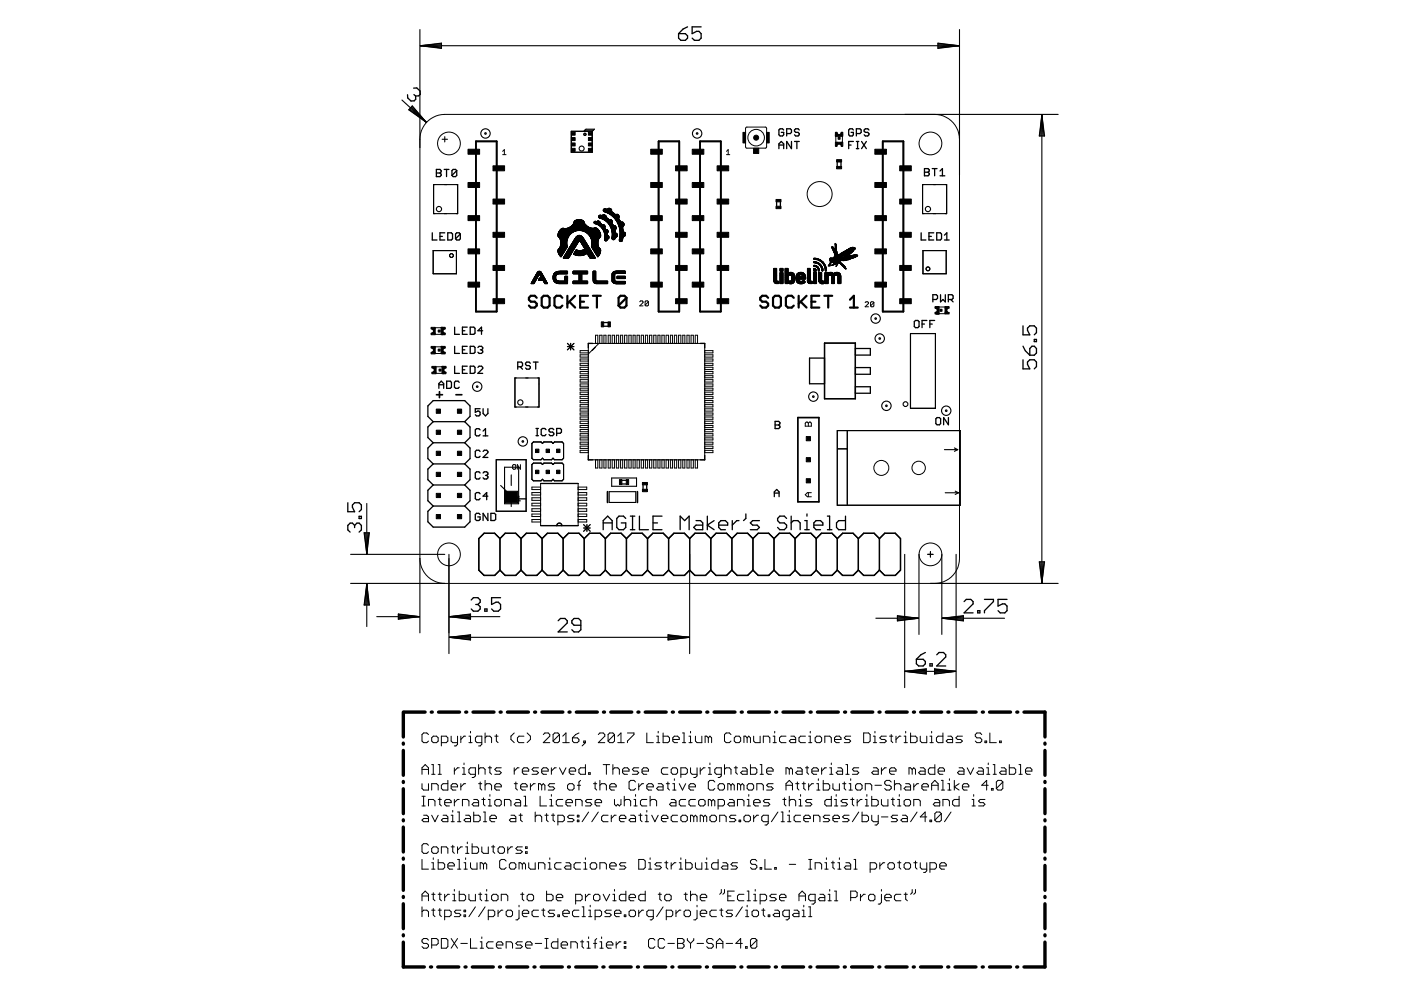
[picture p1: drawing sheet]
<svg xmlns="http://www.w3.org/2000/svg" width="297mm" height="210mm" viewBox="0 0 297 210" stroke-linecap="round" stroke-linejoin="round" font-family="sans-serif">
<g fill="none" stroke="#000" stroke-width=".47">
<path d="M113.8 63.1l-.4-.4h-.9l-.4 .4v.4l.4 .5h.9l.4 .4v.4l-.4 .4h-.9l-.4-.4M115.3 62.7h.8l.4 .4v1.7l-.4 .4h-.8l-.4-.4v-1.7zM119.2 63.1l-.4-.4h-.8l-.4 .4v1.7l.4 .4h.8l.4-.4M120.3 62.7v2.5M120.7 64l1.2 1.2M121.9 62.7l-1.6 1.7M123 64h.8M124.7 62.7h-1.7v2.5h1.7M125.7 62.7h1.7M126.6 62.7v2.5M132.8 63.1l-.4-.4h-.8l-.5 .4v1.7M132.8 63.1v1.7l-.4 .4h-.8l-.5-.4"/>
<path d="M132.8 63.1l-1.7 1.7M162.9 63.1l-.5-.4h-.8l-.4 .4v.4l.4 .5h.8l.5 .4v.4l-.5 .4h-.8l-.4-.4M164.3 62.7h.9l.4 .4v1.7l-.4 .4h-.9l-.4-.4v-1.7zM168.3 63.1l-.4-.4h-.9l-.4 .4v1.7l.4 .4h.9l.4-.4M169.3 62.7v2.5M169.8 64l1.2 1.2M171 62.7l-1.7 1.7M172 64h.9M173.7 62.7h-1.7v2.5h1.7M174.8 62.7h1.6M175.6 62.7v2.5M180.2 65.2h1.7"/>
<path d="M180.2 63.5l.8-.8v2.5"/>
</g>
<g fill="none" stroke="#000" stroke-width=".28">
<path d="M87.7 18.7l.7-.1 .7 .7v.7l-.3 .3-.7 .1M143.9 7.1h1.4l.5 .5v.5l-.5 .5h-.9l-.5-.5zM145.8 5.7l-1 .5-.9 .9M148.7 5.7h-2v1.4l1-.5h.5l.5 .5v1l-.5 .5h-1l-.5-.5M86.4 20.1v.7l.7 .6h.7l.3-.4v-.6M87.8 20l.3 .4M92.5 35.9h.8l.2 .3v.2l-.2 .3 .2 .2v.3l-.2 .2h-.8zM92.5 36.7h.8M94.2 35.9h1M94.7 35.9v1.5M96.8 36.2l-.2-.3h-.5l-.3 .3v1M96.8 36.2v1l-.2 .2h-.5l-.3-.2"/>
<path d="M96.8 36.2l-1 1M165.1 31.5v-1l.6-.5 .5 .5v1M165.1 30.8h1.1M166.2 27.6l-.3-.3h-.5l-.3 .3v1l.3 .2h.5l.3-.2v-.5h-.5M166.8 28.3h.8l.2-.2v-.5l-.2-.3h-.8v1.5M167.8 30v1.5l-1-1.5v1.5M168.4 30h1.1M169 30v1.5M169.5 27.6l-.3-.3h-.5l-.3 .3v.2l.3 .3h.5l.3 .2v.3l-.3 .2h-.5l-.3-.2M177.5 34.4v.8M178.3 34.4v.8M179.9 30.8h.5"/>
<path d="M180.9 27.6l-.2-.3h-.5l-.3 .3v1l.3 .2h.5l.2-.2v-.5h-.5M180.9 30h-1v1.5M181.6 28.3h.7l.3-.2v-.5l-.3-.3h-.7v1.5M181.6 30h.5M181.6 31.5h.5M181.8 30v1.5M182.7 30l1 1.5M183.7 30l-1 1.5M184.2 27.6l-.2-.3h-.5l-.3 .3v.2l.3 .3h.5l.2 .2v.3l-.2 .2h-.5l-.3-.2M196 35.8h.8l.2 .2v.3l-.2 .2 .2 .3v.2l-.2 .3h-.8zM196 36.5h.8M197.7 35.8h1"/>
<path d="M198.2 35.8v1.5M199.3 37.3h1M199.3 36.3l.5-.5v1.5M91.7 49.4v1.5h.9M93.3 50.1h.5M94.3 49.4h-1v1.5h1M94.9 49.4h.8l.2 .2v1l-.2 .3h-.8zM97.6 49.6v1l-.3 .3h-.5l-.2-.3M97.6 49.6l-.3-.2h-.5l-.2 .2v1M97.6 49.6l-1 1M164.7 42.8v.9M165.5 42.8v.9"/>
<path d="M195.3 49.4v1.5h1M197 50.1h.5M198 49.4h-1v1.5h1M198.6 49.4h.8l.2 .2v1l-.2 .3h-.8zM200.2 50.9h1.1M200.2 49.9l.5-.5v1.5M96.4 69.4v1.5h1M96.4 73.4v1.5h1M96.4 77.6v1.6h1M98 70.1h.6M98 74.2h.6M98 78.4h.6"/>
<path d="M99.1 69.4h-1.1v1.5h1.1M99.1 73.4h-1.1v1.5h1.1M99.1 77.6h-1.1v1.6h1.1M99.7 69.4h.8l.2 .2v1l-.2 .3h-.8zM99.7 73.4h.8l.2 .3v1l-.2 .2h-.8zM99.7 77.6h.8l.2 .3v1l-.2 .3h-.8zM101.3 73.7l.3-.3h.5l.2 .3v.2l-.2 .3M101.3 77.9l.3-.3h.5l.2 .3v.2l-1 1.1h1M101.8 74.2h.3M102.1 74.2l.2 .2v.3l-.2 .2h-.5l-.3-.2M102.3 70.1h-1l.8-.7v1.5M109.8 77.8h.7l.3-.3v-.5l-.3-.2h-.7v1.5"/>
<path d="M110.3 77.8l.5 .5M112.4 77l-.2-.2h-.5l-.3 .2v.3l.3 .2h.5l.2 .3v.2l-.2 .3h-.5l-.3-.3M113.1 76.8h1M113.6 76.8v1.5M125.7 72.8h-1v.9M126.2 73.6l-.7 .7M128 69.2h.9M128 68.4h.9M148.5 72.8h.9v.9M174.8 72.7h6.6v11.8h-6.6zM174.8 75.9h-3.2v5.5h3.2M181.4 73.9h3.1v1.4h-3.1"/>
<path d="M181.4 77.9h3.1v1.5h-3.1M194.1 67.9h.5l.3 .3v1l-.3 .3h-.5l-.3-.3v-1zM195.5 68.7h.5M196.5 67.9h-1v1.6M197.1 68.7h.6M197.8 63.5h.7l.3-.3v-.5l-.3-.2h-.7v1.5M198.2 67.9h-1.1v1.6M199.4 62.5v1.5l.5-.5 .5 .5v-1.5M201.1 63.5h.7l.3-.3v-.5l-.3-.2h-.7v1.5M201.6 63.5l.5 .5M216.9 69.1v1.9h1.4l-.5-1v-.4l.5-.5h1l.5 .5v.9l-.5 .5M216.9 76.3v1.9h1.4l-.5-.9v-.5l.5-.5h1l.5 .5v.9l-.5 .5"/>
<path d="M216.9 73.4l.5 1 .9 .9M218.8 73.4h.5l.5 .5v.9l-.5 .5h-1v-1.4zM219.3 72h.5v.4h-.5zM91.8 89.4l-1.1-1.1v-2.2l1.1-1.2h6.7l1.2 1.2v2.2l-1.2 1.1M91.8 89.4l-1.1 1.1v2.3l1.1 1.1M91.8 93.9l-1.1 1.1v2.2l1.1 1.2M91.8 98.4l-1.1 1.1v2.2l1.1 1.1M91.8 89.4h6.7M91.8 93.9h6.7M91.8 98.4h6.7M93 82.3v-1l.6-.5 .5 .5v1M93 81.6h1.1"/>
<path d="M94.7 80.8h.8l.2 .3v1l-.2 .2h-.8zM97.4 81.1l-.3-.3h-.5l-.2 .3v1l.2 .2h.5l.3-.2M98.5 89.4l1.2 1.1v2.3l-1.2 1.1M98.5 93.9l1.2 1.1v2.2l-1.2 1.2M98.5 98.4l1.2 1.1v2.2l-1.2 1.1M101.8 91.1l-.3-.2h-.5l-.2 .2v1.1l.2 .2h.5l.3-.2M101.8 86.7h-1v.7l.5-.2h.2l.3 .2v.5l-.3 .3h-.5l-.2-.3M101.8 95.7l-.3-.2h-.5l-.2 .2v1l.2 .3h.5l.3-.3M102.4 92.4h1M102.4 91.4l.5-.5v1.5M102.4 95.7l.3-.2h.5l.2 .2v.3l-1 1h1M102.4 86.7v1l.5 .5 .5-.5v-1"/>
<path d="M113.6 90.8h.6M113.6 92.4h.6M113.9 90.8v1.6M115.8 91.1l-.3-.3h-.5l-.3 .3v1l.3 .3h.5l.3-.3M117.4 91.1l-.2-.3h-.6l-.2 .3v.3l.2 .2h.6l.2 .3v.2l-.2 .3h-.6l-.2-.3M118 91.9h.8l.2-.3v-.5l-.2-.3h-.8v1.6M124.7 96.6v.9h1M149.4 96.6v.9h-.9M164.3 89.3h.8l.3 .3v.3l-.3 .2 .3 .3v.2l-.3 .3h-.8zM164.3 90.1h.8M181.4 82h3.1v1.4h-3.1M198.7 88.5h.5l.2 .3v1l-.2 .3h-.5l-.3-.3v-1z"/>
<path d="M201.1 88.5v1.6l-1-1.6v1.6M73.7 106.6v1.9h1.5l-.5-1v-.4l.5-.5h.9l.5 .5v.9l-.5 .5M75.2 111.4l-.5-.5h-.5l-.5 .5v1l.5 .4M75.2 111.4l.5-.5h.4l.5 .5v1l-.5 .4M75.2 111.4v.5M76.1 109.5h.5v.4h-.5zM91.8 102.8l-1.1 1.1v2.3l1.1 1.1M91.8 107.3l-1.1 1.1v2.2l1.1 1.2h6.7l1.2-1.2v-2.2l-1.2-1.1M91.8 102.8h6.7M91.8 107.3h6.7M98.5 102.8l1.2 1.1v2.3l-1.2 1.1M101.8 100.3l-.3-.3h-.5l-.2 .3v1l.2 .3h.5l.3-.3"/>
<path d="M101.8 104.7l-.3-.3h-.5l-.2 .3v1l.2 .3h.5l.3-.3M101.8 109.1l-.3-.3h-.5l-.2 .3v1l.2 .3h.5l.3-.3v-.5h-.5M102.4 100.3l.3-.3h.5l.2 .3v.2l-.2 .3M102.9 100.8h.3M103.2 100.8l.2 .2v.3l-.2 .3h-.5l-.3-.3M103.4 108.8v1.6l-1-1.6v1.6M103.4 105.2h-1l.8-.8v1.6M104.1 108.8h.7l.3 .3v1l-.3 .3h-.7zM106 114.2l-1.1-1.1h-2.3l-1.1 1.1v6.7l1.1 1.1h2.3l1.1-1.1M106 114.2l1.1-1.1h2.2l1.2 1.1M106 114.2v6.7M109.7 105.8h1.8"/>
<path d="M110.5 114.2l1.1-1.1h2.2l1.1 1.1M110.5 114.2v6.7M114.6 102.5h8M114.6 111.4h8M114.9 114.2l1.2-1.1h2.2l1.1 1.1M114.9 114.2v6.7M118.1 111.4a.53 .53 0 0 1 .5-.5 .53 .53 0 0 1 .5 .5M119.4 114.2l1.1-1.1h2.3l1.1 1.1M119.4 114.2v6.7M123.9 114.2l1.1-1.1h2.2l1.2 1.1M123.9 114.2v6.7M127.9 112.3v-1.9l.9-1 1 1v1.9"/>
<path d="M127.9 110.9h1.9M128.4 114.2l1.1-1.1h2.2l1.1 1.1M128.4 114.2v6.7M131.9 102.6h.9M131.9 101.8h.9M132.7 109.9l-.5-.5h-1l-.4 .5v1.9l.4 .5h1l.5-.5v-.9h-1M132.8 114.2l1.1-1.1h2.3l1.1 1.1M132.8 114.2v6.7M133.6 109.4h1M133.6 112.3h1M134.1 109.4v2.9M135.6 109.4v2.9h1.9"/>
<path d="M136.3 102.8v.9M137.1 102.8v.9M137.3 114.2l1.1-1.1h2.2l1.2 1.1M137.3 114.2v6.7M138.5 110.9h.9M140.4 109.4h-1.9v2.9h1.9M141.8 114.2l1.1-1.1h2.2l1.1 1.1M141.8 114.2v6.7M144.2 112.3v-2.9l1 1 .9-1v2.9M146.2 114.2l1.1-1.1h2.3l1.1 1.1M146.2 114.2v6.7M147.6 110.4h.9l.5 .5v1.4h-1.4l-.5-.5 .5-.5h1.4"/>
<path d="M150 109.4v2.9M150.7 114.2l1.1-1.1h2.3l1.1 1.1M150.7 114.2v6.7M151.4 110.4l-1.4 .9 1.4 1M152.4 111.3h1.9v-.4l-.5-.5h-1l-.4 .5v.9l.4 .5h1M155.2 114.2l1.1-1.1h2.2l1.1 1.1M155.2 114.2v6.7M155.3 110.4v1.9M156.7 110.4h-.5l-.9 .9M158.1 109v.9l-.5 .5M159.6 114.2l1.2-1.1h2.2l1.1 1.1M159.6 114.2v6.7"/>
<path d="M161 110.4h-1.4l-.5 .5 .5 .4h.9l.5 .5-.5 .5h-1.4M164.1 114.2l1.1-1.1h2.3l1.1 1.1M164.1 114.2v6.7M164.2 105.3v-1l.5-.5 .5 .5v1M164.2 104.5h1M166.8 109.9l-.5-.5h-1l-.4 .5v.5l.4 .5h1l.5 .4v.5l-.5 .5h-1l-.4-.5M167.7 110.9l.5-.5h1l.5 .5v1.4M167.7 109.4v2.9M168.6 114.2l1.1-1.1h2.2l1.2 1.1M168.6 114.2v6.7M170.6 112.3h1M170.6 110.4h.5v1.9"/>
<path d="M171.1 109v.4M172.6 111.3h1.9v-.4l-.5-.5h-1l-.4 .5v.9l.4 .5h1M173.1 114.2l1.1-1.1h2.2l1.1 1.1M173.1 114.2v6.7M175.4 109.4h.5v2.9M175.4 112.3h1M177.5 114.2l1.1-1.1h2.3l1.1 1.1M177.5 114.2v6.7M179.3 109.4v2.9h-1.5l-.4-.5v-.9l.4-.5h1.5M182 114.2l1.1-1.1h2.2l1.2 1.1M182 114.2v6.7M186.5 114.2l1.1-1.1h2.2l1.1 1.1v6.7l-1.1 1.1h-2.2l-1.1-1.1"/>
<path d="M186.5 114.2v6.7M99.9 127.2l.5-.5h.9l.5 .5v.5l-.5 .5M100.9 128.2h.4M101.3 128.2l.5 .4v.5l-.5 .5h-.9l-.5-.5M102.8 129.1h.5v.5h-.5zM106 120.9l1.1 1.1h2.2l1.2-1.1M106.1 126.7h-1.9v1.5l1-.5h.4l.5 .5v.9l-.5 .5h-.9l-.5-.5M110.5 120.9l1.1 1.1h2.2l1.1-1.1M114.9 120.9l1.2 1.1h2.2l1.1-1.1M118.3 131.6l.5-.5h1l.5 .5v.5l-2 1.9h2M119.4 120.9l1.1 1.1h2.3l1.1-1.1M123.1 132.6h-1.4l-.5-.5v-.5l.5-.5h1l.4 .5v1.9l-.4 .5h-1l-.5-.5"/>
<path d="M123.9 120.9l1.1 1.1h2.2l1.2-1.1M128.4 120.9l1.1 1.1h2.2l1.1-1.1M132.8 120.9l1.1 1.1h2.3l1.1-1.1M137.3 120.9l1.1 1.1h2.2l1.2-1.1M141.8 120.9l1.1 1.1h2.2l1.1-1.1M146.2 120.9l1.1 1.1h2.3l1.1-1.1M150.7 120.9l1.1 1.1h2.3l1.1-1.1M155.2 120.9l1.1 1.1h2.2l1.1-1.1M159.6 120.9l1.2 1.1h2.2l1.1-1.1M164.1 120.9l1.1 1.1h2.3l1.1-1.1M168.6 120.9l1.1 1.1h2.2l1.2-1.1M173.1 120.9l1.1 1.1h2.2l1.1-1.1"/>
<path d="M177.5 120.9l1.1 1.1h2.3l1.1-1.1M182 120.9l1.1 1.1h2.2l1.2-1.1M194.3 139.8h1.4l.5 .5v.4l-.5 .5h-.9l-.5-.5zM196.2 138.3l-1 .5-.9 1M198.6 138.8l.5-.5h.9l.5 .5v.5l-1.9 1.9h1.9M204.4 127.6l.5-.5h.9l.5 .5v.4l-1.9 1.9h1.9M207.3 129.5h.5v.4h-.5zM208.7 127.1h1.9v.5l-1.9 1.9v.4M213.5 127.1h-1.9v1.4l1-.5h.4l.5 .5v1l-.5 .4h-.9l-.5-.4M197.2 140.7h.5v.5h-.5z"/>
</g>
<g fill="none" stroke="#000" stroke-width=".21">
<path d="M90.4 26l1.5-1.1a5 5 0 0 1 2.4-.6h103.8a5.3 5.3 0 0 1 5.3 5.2v88.9a5.3 5.3 0 0 1-5.3 5.3h-103.8a5.3 5.3 0 0 1-5.3-5.3v-88.9a5.2 5.2 0 0 1 1.4-3.5zM106.6 32.8h.7M106.6 32.1l.3-.4v1.1M154 32.1l.4-.4v1.1M154 32.8h.7M158.2 27h4.3v4.3h-4.3zM177.2 28.9v1.3M177.4 31a.49 .49 0 0 1 .5-.5 .49 .49 0 0 1 .5 .5M178.6 28.9v1.3M91.4 73.8a.48 .48 0 0 1 .5 .4 .48 .48 0 0 1-.5 .5M91.4 69.7a.49 .49 0 0 1 .5 .5 .49 .49 0 0 1-.5 .5M91.6 78a.49 .49 0 0 1 .5 .5 .49 .49 0 0 1-.5 .5"/>
<path d="M92.3 73.5h1.3M92.3 75h1.2M92.3 69.5h1.3M92.3 70.9h1.2M92.5 77.8h1.2M92.5 79.2h1.2M120.3 72.8l1.4 1.4M120.3 73.5h1.4M121 72.8v1.4M121.7 72.8l-1.4 1.4M124.7 72.8h24.7v24.7h-24.7zM124.7 74.3h-1.7v.5h1.7"/>
<path d="M124.7 75.2h-1.7v.5h1.7M124.7 76.1h-1.7v.5h1.7M124.7 77h-1.7v.5h1.7M124.7 77.9h-1.7v.5h1.7M124.7 78.8h-1.7v.4h1.7M124.7 79.7h-1.7v.4h1.7M126.3 72.8v-1.7h.4v1.7M127 72.8l-2.3 2.3M127.1 72.8v-1.7h.5v1.7M128 72.8v-1.7h.5v1.7M128.9 72.8v-1.7h.5v1.7M129.8 72.8v-1.7h.5v1.7"/>
<path d="M130.7 72.8v-1.7h.5v1.7M131.6 72.8v-1.7h.4v1.7M132.4 72.8v-1.7h.5v1.7M133.3 72.8v-1.7h.5v1.7M134.2 72.8v-1.7h.5v1.7M135.1 72.8v-1.7h.5v1.7M135.6 64l.2-.2h.4l.1 .2v.2l-.7 .7h.7M136 72.8v-1.7h.4v1.7M136.8 72.8v-1.7h.5v1.7M137.5 64v.7l-.2 .2h-.4l-.1-.2M137.5 64l-.2-.2h-.4l-.1 .2v.7M137.5 64l-.7 .7"/>
<path d="M137.7 72.8v-1.7h.5v1.7M138.6 72.8v-1.7h.5v1.7M139.5 72.8v-1.7h.4v1.7M140.3 72.8v-1.7h.5v1.7M141.2 72.8v-1.7h.5v1.7M142.1 72.8v-1.7h.5v1.7M143 72.8v-1.7h.5v1.7M143.9 72.8v-1.7h.5v1.7M144.8 72.8v-1.7h.4v1.7M145.6 72.8v-1.7h.5v1.7M146.5 72.8v-1.7h.5v1.7M147.4 72.8v-1.7h.5v1.7"/>
<path d="M149.4 74.3h1.8v.5h-1.8M149.4 75.2h1.8v.5h-1.8M149.4 76.1h1.8v.5h-1.8M149.4 77h1.8v.5h-1.8M149.4 77.9h1.8v.5h-1.8M149.4 78.8h1.8v.4h-1.8M149.4 79.7h1.8v.4h-1.8M183.4 64.2l.2-.2 .5 .2v.1l-.7 .7h.7M185.3 64.2v.7l-.2 .1h-.4l-.1-.1M185.3 64.2l-.2-.2h-.4l-.1 .2v.7M185.3 64.2l-.7 .7M199.1 66.5h1.2"/>
<path d="M199.1 65.1h1.2M201.2 65.3a.49 .49 0 0 0-.5 .5 .49 .49 0 0 0 .5 .5M108.7 98.7l.2-.2 .4 .2v.6l-.1 .2-.5-.2zM110.3 98.5v1l-.6-1v1M124.7 80.5h-1.7v.5h1.7M124.7 81.4h-1.7v.5h1.7M124.7 82.3h-1.7v.4h1.7M124.7 83.1h-1.7v.5h1.7M124.7 84h-1.7v.5h1.7M124.7 84.9h-1.7v.5h1.7M124.7 85.8h-1.7v.5h1.7M124.7 86.7h-1.7v.5h1.7"/>
<path d="M124.7 87.6h-1.7v.4h1.7M124.7 88.4h-1.7v.5h1.7M124.7 89.3h-1.7v.5h1.7M124.7 90.2h-1.7v.5h1.7M124.7 91.1h-1.7v.4h1.7M124.7 91.9h-1.7v.5h1.7M124.7 92.8h-1.7v.5h1.7M124.7 93.7h-1.7v.5h1.7M124.7 94.6h-1.7v.5h1.7M124.7 95.5h-1.7v.5h1.7M126.3 97.5v1.7h.4v-1.7M127.1 97.5v1.7h.5v-1.7"/>
<path d="M128 97.5v1.7h.5v-1.7M128.9 97.5v1.7h.5v-1.7M129.8 97.5v1.7h.5v-1.7M130.7 97.5v1.7h.5v-1.7M131.6 97.5v1.7h.4v-1.7M132.4 97.5v1.7h.5v-1.7M133.3 97.5v1.7h.5v-1.7M134.2 97.5v1.7h.5v-1.7M135.1 97.5v1.7h.5v-1.7M136 97.5v1.7h.4v-1.7M136.8 97.5v1.7h.5v-1.7M137.7 97.5v1.7h.5v-1.7"/>
<path d="M138.6 97.5v1.7h.5v-1.7M139.5 97.5v1.7h.4v-1.7M140.3 97.5v1.7h.5v-1.7M141.2 97.5v1.7h.5v-1.7M142.1 97.5v1.7h.5v-1.7M143 97.5v1.7h.5v-1.7M143.9 97.5v1.7h.5v-1.7M144.8 97.5v1.7h.4v-1.7M145.6 97.5v1.7h.5v-1.7M146.5 97.5v1.7h.5v-1.7M147.4 97.5v1.7h.5v-1.7M149.4 80.5h1.8v.5h-1.8"/>
<path d="M149.4 81.4h1.8v.5h-1.8M149.4 82.3h1.8v.4h-1.8M149.4 83.1h1.8v.5h-1.8M149.4 84h1.8v.5h-1.8M149.4 84.9h1.8v.5h-1.8M149.4 85.8h1.8v.5h-1.8M149.4 86.7h1.8v.5h-1.8M149.4 87.6h1.8v.4h-1.8M149.4 88.4h1.8v.5h-1.8M149.4 89.3h1.8v.5h-1.8M149.4 90.2h1.8v.5h-1.8M149.4 91.1h1.8v.4h-1.8"/>
<path d="M149.4 91.9h1.8v.5h-1.8M149.4 92.8h1.8v.5h-1.8M149.4 93.7h1.8v.5h-1.8M149.4 94.6h1.8v.5h-1.8M149.4 95.5h1.8v.5h-1.8M170.9 89.5h.3l.2 .2 .4-.2 .2 .2v.7h-1.3v-.7zM171.4 89.7v.7M109.7 105.5l.3-.3v1M109.7 106.2h.6M114.6 102.5h8v8.9h-8zM114.6 110.2h-1.8v.5h1.8M114.6 109h-1.8v.5h1.8"/>
<path d="M114.6 107.9h-1.8v.5h1.8M114.6 106.7h-1.8v.6h1.8M114.6 105.5h-1.8v.6h1.8M114.6 104.4h-1.8v.6h1.8M114.6 103.3h-1.8v.5h1.8M118.1 111.4a.53 .53 0 0 1 .5-.5 .53 .53 0 0 1 .5 .5M122.6 110.2h1.8v.5h-1.8M122.6 103.3h1.8v.5h-1.8M122.6 104.4h1.8v.6h-1.8M122.6 105.5h1.8v.6h-1.8M122.6 106.7h1.8v.6h-1.8M122.6 107.9h1.8v.5h-1.8"/>
<path d="M122.6 109h1.8v.5h-1.8M123.7 111.2l1.4 1.4M123.7 112h1.4M124.4 111.2v1.4M125.1 111.2l-1.4 1.4M171.4 104.5v.8M172 104.5h-.8l-.5 .4 .5 .4h.8M90.8 155.7l-.3-.3h-.7l-.3 .3v1.4l.3 .4h.7l.3-.4M91.9 156.1h.7l.3 .3v.7l-.3 .4h-.7l-.4-.4v-.7zM93.6 157.5h1l.4-.4v-.7l-.4-.3h-1v2.1M95.7 156.1v1l.3 .4h1M97 156.1v1.7l-.3 .4h-.4"/>
<path d="M97.7 156.1v1.4M98.7 156.1h-.3l-.7 .7M99.4 157.5h.7M99.4 156.1h.4v1.4M99.8 155.1v.3M102.2 157.5h-1.1l-.3-.4v-.7l.3-.3h1.1v1.7l-.4 .4h-.3M102.8 156.4l.4-.3h.7l.3 .3v1.1M102.8 155.4v2.1M104.9 156.1h.7M105.2 155.7v1.4l.4 .4M109 155.4l-.7 .7v.7l.7 .7M111.1 156.1h-1.1l-.3 .3v.7l.3 .4h1.1"/>
<path d="M111.8 155.4l.7 .7v.7l-.7 .7M115.2 155.7l.3-.3h.7l.4 .3v.4l-1.4 1.4h1.4M118.6 155.7l-.3-.3h-.7l-.3 .3v1.4M118.6 155.7v1.4l-.3 .4h-.7l-.3-.4M118.6 155.7l-1.3 1.4M119.3 157.5h1.4M119.3 156.1l.7-.7v2.1M121.4 156.4h1l.3 .4v.3l-.3 .4h-.7l-.3-.4zM122.7 155.4l-.7 .3-.6 .7M123.8 157.1h.3v.4h-.3zM124.1 157.5l-.7 .7M126.9 155.7l.3-.3h.7l.3 .3v.4l-1.3 1.4h1.3"/>
<path d="M130.3 155.7v1.4l-.4 .4h-.6l-.4-.4M130.3 155.7l-.4-.3h-.6l-.4 .3v1.4M130.3 155.7l-1.4 1.4M131 157.5h1.4M131 156.1l.7-.7v2.1M133 155.4h1.4v.3l-1.4 1.4v.4M137.1 155.4v2.1h1.4M139.2 157.5h.7M139.2 156.1h.4v1.4M139.6 155.1v.3M140.6 155.4v2.1h1l.3-.4v-.7l-.3-.3h-1M142.6 156.8h1.4v-.4l-.3-.3h-.7l-.4 .3v.7l.4 .4h.7"/>
<path d="M144.7 155.4h.3v2.1M144.7 157.5h.7M146.1 157.5h.6M146.1 156.1h.3v1.4M146.4 155.1v.3M147.4 156.1v1l.4 .4h1v-1.4M150.2 156.4l-.4-.3h-.3v1.4M150.2 156.4v1.1M150.2 156.4l.3-.3 .4 .3v1.1M155 155.7l-.4-.3h-.6l-.4 .3v1.4l.4 .4h.6l.4-.4M156 156.1h.7l.3 .3v.7l-.3 .4h-.7l-.3-.4v-.7zM158.4 156.4l-.3-.3h-.4v1.4"/>
<path d="M158.4 156.4v1.1M158.4 156.4l.3-.3 .4 .3v1.1M159.8 156.1v1l.3 .4h1.1v-1.4M161.8 157.5v-1.4h1.1l.3 .3v1.1M163.9 157.5h.7M163.9 156.1h.4v1.4M164.3 155.1v.3M166.6 156.1h-1l-.3 .3v.7l.3 .4h1M167.7 156.1h.7l.3 .3v1.1h-1l-.4-.4 .4-.3h1M170.8 156.1h-1.1l-.3 .3v.7l.3 .4h1.1M171.4 157.5h.7M171.4 156.1h.4v1.4"/>
<path d="M171.8 155.1v.3M173.2 156.1h.6l.4 .3v.7l-.4 .4h-.6l-.4-.4v-.7zM174.9 157.5v-1.4h1l.4 .3v1.1M176.9 156.8h1.4v-.4l-.3-.3h-.7l-.4 .3v.7l.4 .4h.7M180.4 156.1h-1.1l-.3 .3 .3 .4h.7l.4 .3-.4 .4h-1M183.1 155.4h1l.4 .3v1.4l-.4 .4h-1zM185.2 157.5h.7M185.2 156.1h.3v1.4M185.5 155.1v.3M187.9 156.1h-1l-.4 .3 .4 .4h.7l.3 .3-.3 .4h-1.1M188.6 156.1h.7M189 155.7v1.4l.3 .4"/>
<path d="M190 156.1v1.4M191 156.1h-.3l-.7 .7M191.7 157.5h.7M191.7 156.1h.3v1.4M192 155.1v.3M193.1 155.4v2.1h1l.3-.4v-.7l-.3-.3h-1M195.1 156.1v1l.4 .4h1v-1.4M197.2 157.5h.7M197.2 156.1h.3v1.4M197.5 155.1v.3M199.9 155.4v2.1h-1l-.4-.4v-.7l.4-.3h1M201 156.1h.6l.4 .3v1.1h-1l-.4-.4 .4-.3h1"/>
<path d="M204 156.1h-1l-.3 .3 .3 .4h.7l.3 .3-.3 .4h-1M208.2 155.7l-.4-.3h-.7l-.3 .3v.4l.3 .3h.7l.4 .4v.3l-.4 .4h-.7l-.3-.4M208.8 157.1h.4v.4h-.4zM209.9 155.4v2.1h1.3M211.9 157.1h.4v.4h-.4zM89.5 164.2v-1.4l.6-.7 .7 .7v1.4M89.5 166.2v1l.3 .3h1v-1.3M89.5 163.1h1.3M89.5 170.9h.6M89.5 168.8h.6M89.8 172.8h.7l.3 .4v1h-1l-.3-.3 .3-.4h1M89.8 168.8v2.1"/>
<path d="M90.8 179.2l-.3-.3h-.7l-.3 .3v1.4l.3 .3h.7l.3-.3M90.8 170.9v-1.4h1.1l.3 .3v1.1M91.5 167.5v-1.3h1.1l.3 .3v1M91.5 179.9l.4-.3h.7l.3 .3v.7l-.3 .3h-.7l-.4-.3zM91.5 162.1h.4v2.1M91.5 164.2h.7M91.5 172.8l.7 1.4 .7-1.4M92.9 162.1h.3v2.1M92.9 164.2h.7M92.9 169.5h.7M93.2 169.2v1.3l.4 .4M93.9 172.8h.7l.4 .4v1h-1.1l-.3-.3 .3-.4h1.1"/>
<path d="M94.3 170.2h1.4v-.4l-.4-.3h-.7l-.3 .3v.7l.3 .4h.7M95 165.5v2h-1.1l-.3-.3v-.7l.3-.3h1.1M95.7 166.8h1.3v-.3l-.3-.3h-.7l-.3 .3v.7l.3 .3h.7M95.7 172.8h.3v1.4M95.7 174.2h.6M95.7 179.6h.6M96 171.8v.4M96 179.2v1.4l.3 .3M96.3 162.8v1.4M96.3 169.5v1.4M97 179.6v1.3M97 174.2h.7"/>
<path d="M97 172.2h.4v2M97.4 162.8h-.4l-.7 .7M97.4 169.5h-.4l-.7 .7M97.7 166.2v1.3M98 164.2h.7M98 162.8h.4v1.4M98 170.9v-1.4h1.1l.3 .3v1.1M98 179.6h-.3l-.7 .7M98.4 161.8v.3M98.7 172.8h.7l.4 .4v1h-1.1l-.3-.3 .3-.4h1.1M98.7 166.2h-.3l-.7 .6M98.7 179.6h.4v1.3"/>
<path d="M99.1 178.5v.4M100.1 178.9v2h1l.4-.3v-.7l-.4-.3h-1M100.4 172.2v2h1.1l.3-.3v-.7l-.3-.4h-1.1M100.4 169.5h.7l.4 .3v1.1h-1.1l-.3-.4 .3-.3h1.1M100.8 164.2h-1l-.4-.4v-.7l.4-.3h1v1.7l-.4 .3h-.3M101.5 163.1l.3-.3h.7l.3 .3v1.1M101.5 162.1v2.1M101.5 166.2h.7M101.8 165.8v1.4l.4 .3M102.2 179.6v1l.3 .3h1v-1.3M102.2 169.5h.6M102.5 172.2h.3v2"/>
<path d="M102.5 169.2v1.3l.3 .4M102.5 174.2h.7M102.8 165.5v2M102.8 166.5l.4-.3h.7l.3 .3v1M103.5 162.8h.7M103.5 169.5h.4v1.4M103.5 170.9h.7M103.9 173.5h1.3v-.3l-.3-.4h-.7l-.3 .4v.7l.3 .3h.7M103.9 162.5v1.3l.3 .4M103.9 168.5v.3M104.2 179.6h.7M104.6 179.2v1.4l.3 .3"/>
<path d="M104.9 166.8h1.4v-.3l-.4-.3h-.7l-.3 .3v.7l.3 .3h.7M105.2 169.5h.7l.4 .3v.7l-.4 .4h-.7l-.3-.4v-.7zM105.6 179.9l.3-.3h.7l.4 .3v.7l-.4 .3h-.7l-.3-.3zM106.3 162.8h-1.1l-.3 .3 .3 .4h.7l.4 .3-.4 .4h-1M107 170.9v-1.4h1l.3 .3v1.1M107.7 179.6v1.3M108.3 172.8h.7l.4 .4v1h-1.1l-.3-.3 .3-.4h1.1M108.7 179.6h-.4l-.6 .7M109 162.8v1.4M109 166.2h.7M109.4 165.8v1.4l.3 .3M109.4 169.5h.6l.4 .3v1.1h-1l-.4-.4 .4-.3h1"/>
<path d="M110 162.8h-.3l-.7 .7M110 172.8h.7M110.4 166.8h1.4v-.3l-.4-.3h-.7l-.3 .3v.7l.3 .3h.7M110.4 172.5v1.4l.3 .3M110.7 163.5h1.4v-.4l-.3-.3h-.7l-.4 .3v.7l.4 .4h.7M110.7 179.6h-1l-.3 .3 .3 .4h.7l.3 .3-.3 .3h-1M111.1 170.9h.7M111.1 168.8h.3v2.1M111.4 179.6h.4v.3h-.4zM112.5 166.2v1.3M113.5 173.2l.3-.4h.7l.4 .4v1M113.5 166.2h-.4l-.6 .6"/>
<path d="M113.5 172.2v2M114.2 162.8h-1.1l-.3 .3 .3 .4h.7l.4 .3-.4 .4h-1M114.5 168.8v2.1h1.4M114.9 163.5h1.3v-.4l-.3-.3h-.7l-.3 .3v.7l.3 .4h.7M114.9 166.5v1M114.9 166.5l-.4-.3h-.3v1.3M114.9 166.5l.3-.3 .3 .3v1M115.5 172.8h.7M115.9 172.5v1.4l.3 .3M116.6 169.5h.3v1.4M116.6 170.9h.7M116.9 162.8v1.4"/>
<path d="M116.9 168.5v.3M116.9 172.8h.7M117.3 172.5v1.4l.3 .3M117.6 166.2h-1l-.4 .3 .4 .3h.7l.3 .4-.3 .3h-1.1M117.9 162.8h-.3l-.7 .7M118.3 174.2h1l.4-.3v-.7l-.4-.4h-1v2.1M118.6 162.8l.7 1.4 .7-1.4M119.3 169.5h-1l-.4 .3v.7l.4 .4h1M120 170.2h1.4v-.4l-.4-.3h-.7l-.3 .3v.7l.3 .4h.7M120.3 166.5l.4-.3h.7l.3 .3v.7l-.3 .3h-.7l-.4-.3zM120.7 163.5h1.3v-.4l-.3-.3h-.7l-.3 .3v.7l.3 .4h.7M121.7 172.8h-1l-.4 .4 .4 .3h.7l.3 .4-.3 .3h-1.1"/>
<path d="M122 170.9v-1.4h1.1l.3 .3v1.1M122.4 172.8h.3v.4h-.3zM122.4 173.9h.3v.3h-.3zM122.4 166.5h.7M123.1 165.5l-.4 .3v1.7M124.1 162.1v2.1h-1l-.4-.4v-.7l.4-.3h1M124.8 163.8h.3v.4h-.3zM124.8 172.2l-1.4 2M125.5 169.5h-1l-.4 .3 .4 .4h.6l.4 .3-.4 .4h-1M125.8 166.2h.7M126.2 165.8v1.4l.3 .3M126.2 170.2h1.4v-.4l-.4-.3h-.7l-.3 .3v.7l.3 .4h.7"/>
<path d="M126.9 172.2l-1.4 2M127.2 166.5l.4-.3h.6l.4 .3v1M127.2 165.5v2M127.9 162.1h1.4M128.6 162.1v2.1M128.9 172.8h-1l-.3 .4v.7l.3 .3h1M129.3 166.8h1.3v-.3l-.3-.3h-.7l-.3 .3v.7l.3 .3h.7M129.6 172.8v1.4M129.9 163.1l.4-.3h.7l.3 .3v1.1M129.9 162.1v2.1M130.3 169.5v1l.3 .4 .4-.4 .3 .4 .4-.4v-1M130.6 172.8h-.3l-.7 .7"/>
<path d="M131.3 173.5h1.4v-.3l-.3-.4h-.7l-.4 .4v.7l.4 .3h.7M132 163.5h1.4v-.4l-.4-.3h-.6l-.4 .3v.7l.4 .4h.6M132.4 169.8l.3-.3h.7l.3 .3v1.1M132.4 168.8v2.1M133.7 172.8h.7l.3 .4v1h-1l-.3-.3 .3-.4h1M134.4 170.9h.7M134.4 169.5h.3v1.4M134.7 165.8l-.3-.3h-.7l-.3 .3v1.4l.3 .3h.7l.3-.3M134.7 168.5v.3M135.4 162.8h-1l-.3 .3 .3 .4h.7l.3 .3-.3 .4h-1M135.4 166.2v1.3M135.4 172.8h.7"/>
<path d="M135.8 172.5v1.4l.3 .3M136.1 163.5h1.4v-.4l-.4-.3h-.6l-.4 .3v.7l.4 .4h.6M136.5 166.2h-.4l-.7 .6M136.8 172.8h.3v1.4M136.8 174.2h.7M137.1 166.8h1.4v-.3l-.3-.3h-.7l-.4 .3v.7l.4 .3h.7M137.1 171.8v.4M137.1 169.5h-1l-.3 .3v.7l.3 .4h1M137.8 169.8l.4-.3h.7l.3 .3v1.1M137.8 168.8v2.1M138.2 172.8l.7 1.4 .7-1.4M139.6 166.2h.6l.4 .3v1h-1l-.4-.3 .4-.4h1"/>
<path d="M140.2 173.5h1.4v-.3l-.3-.4h-.7l-.4 .4v.7l.4 .3h.7M141.3 166.2h.6M141.6 162.8h-1l-.4 .3v.7l.4 .4h1M141.6 165.8v1.4l.3 .3M142.3 163.1l.3-.3h.7l.4 .3v.7l-.4 .4h-.7l-.3-.4zM142.3 169.5h.7l.3 .3v1.1h-1l-.4-.4 .4-.3h1M142.6 166.2h.4v1.3M142.6 167.5h.7M143 165.1v.4M143.7 172.8h-1.1l-.3 .4v.7l.3 .3h1.1M144 166.2l.7 1.3 .7-1.3M144.4 164.2h1l.3-.4v-.7l-.3-.3h-1v2"/>
<path d="M144.7 172.8h.7l.3 .4v.7l-.3 .3h-.7l-.3-.3v-.7zM145.4 169.5h-1l-.4 .3v.7l.4 .4h1M146.1 166.8h1.3v-.3l-.3-.3h-.7l-.3 .3v.7l.3 .3h.7M146.4 162.8v1l.3 .4h1.1M147.1 173.2l-.4-.4h-.3v1.4M147.1 173.2l.3-.4 .4 .4v1M147.1 173.2v1M147.4 169.5h-1l-.3 .3v.7l.3 .4h1M147.8 162.8v1.7l-.4 .3h-.3M148.5 169.5h.7l.3 .3v.7l-.3 .4h-.7l-.4-.4v-.7zM148.5 162.8v1.4M149.2 173.2l-.4-.4h-.3v1.4"/>
<path d="M149.2 173.2v1M149.2 173.2l.3-.4 .3 .4v1M149.5 162.8h-.3l-.7 .7M150.2 164.2h.7M150.2 162.8h.3v1.4M150.5 161.8v.3M150.9 169.8l-.4-.3h-.3v1.4M150.9 169.8v1.1M150.9 172.8h.7l.3 .4v.7l-.3 .3h-.7l-.4-.3v-.7zM150.9 169.8l.3-.3 .4 .3v1.1M151.6 165.8l-.4-.3h-.7l-.3 .3v1.4l.3 .3h.7l.4-.3M152.3 170.9h1l.3-.4v-.7l-.3-.3h-1v2.1"/>
<path d="M152.6 166.2h.7l.3 .3v.7l-.3 .3h-.7l-.3-.3v-.7zM152.6 174.2v-1.4h1l.4 .4v1M152.9 164.2h-1l-.3-.4v-.7l.3-.3h1v1.7l-.3 .3h-.3M153.6 162.1v2.1M153.6 163.1l.4-.3h.6l.4 .3v1.1M154.6 169.5h.7l.4 .3v1.1h-1.1l-.3-.4 .3-.3h1.1M155 166.5l.3-.3 .4 .3v1M155 166.5v1M155 166.5l-.4-.3h-.3v1.3M155.7 162.8h.7M156 162.5v1.3l.4 .4M156 172.8h-1l-.4 .4 .4 .3h.7l.3 .4-.3 .3h-1.1"/>
<path d="M156.4 170.9v-1.4h1l.3 .3v1.1M156.7 173.9h.3v.3h-.3zM157 166.5v1M157 166.5l.4-.3 .3 .3v1M157 166.5l-.3-.3h-.3v1.3M157.4 162.8h.7l.3 .3v1.1h-1l-.4-.4 .4-.3h1M158.1 172.8h.6l.4 .4v.7l-.4 .3h-.6l-.4-.3v-.7zM158.4 170.9h.7M158.4 169.5h.3v1.4M158.7 166.2h.7l.4 .3v.7l-.4 .3h-.7l-.3-.3v-.7zM158.7 168.5v.3M159.1 162.1v2.1h1l.4-.4v-.7l-.4-.3h-1"/>
<path d="M159.8 170.2h1.4v-.4l-.4-.3h-.7l-.3 .3v.7l.3 .4h.7M159.8 172.8v1.4M160.5 167.5v-1.3h1l.3 .3v1M160.8 172.8h-.3l-.7 .7M161.2 162.1h.3v2.1M161.2 164.2h.6M162.5 163.5h1.4v-.4l-.3-.3h-.7l-.4 .3v.7l.4 .4h.7M162.9 174.2h-1.1l-.3-.3v-.7l.3-.4h1.1v1.8l-.4 .3h-.3M163.2 169.5h-1l-.4 .3 .4 .4h.7l.3 .3-.3 .4h-1.1M163.9 166.2h-1l-.4 .3 .4 .3h.7l.3 .4-.3 .3h-1.1M164.9 172.2l-1.3 2M165.6 174.2h.7"/>
<path d="M165.6 172.2h.4v2M166 169.5h.6M166.3 169.2v1.3l.3 .4M166.6 167.5v-1.3l.7-.7 .7 .7v1.3M166.6 166.5h1.4M167 172.8h.3v1.4M167 174.2h.7M167.3 169.8l.4-.3h.7l.3 .3v1.1M167.3 163.1l-.3-.3h-.4v1.4M167.3 163.1v1.1M167.3 168.8v2.1M167.3 171.8v.4"/>
<path d="M167.3 163.1l.4-.3 .3 .3v1.1M168.7 166.2h.7M169.1 162.8h.6l.4 .3v1.1h-1l-.4-.4 .4-.3h1M169.1 165.8v1.4l.3 .3M169.4 170.9h.7M169.4 169.5h.3v1.4M169.7 172.8h-1l-.3 .4v.7l.3 .3h1M169.7 168.5v.3M170.1 166.2h.7M170.4 173.5h1.4v-.3l-.4-.4h-.6l-.4 .4v.7l.4 .3h.6M170.4 165.8v1.4l.4 .3M170.8 162.8h.6"/>
<path d="M171.1 162.5v1.3l.3 .4M171.4 166.2v1.3M172.1 163.5h1.4v-.4l-.3-.3h-.7l-.4 .3v.7l.4 .4h.7M172.1 169.5h-1l-.3 .3 .3 .4h.7l.3 .3-.3 .4h-1M172.5 166.2h-.4l-.7 .6M172.5 174.2v-1.4h1l.3 .4v1M173.2 166.2h.3v1.3M173.2 167.5h.6M173.5 165.1v.4M174.2 162.8v1.4M174.5 165.5v2h1.1l.3-.3v-.7l-.3-.3h-1.1M175.2 162.8h-.3l-.7 .7"/>
<path d="M175.9 162.8h.4v1.4M175.9 164.2h.7M175.9 172.8h-1l-.4 .4 .4 .3h.7l.3 .4-.3 .3h-1.1M176.3 168.8v2.1h-1.1l-.3-.4v-.7l.3-.3h1.1M176.3 161.8v.3M176.6 173.5h1.4v-.3l-.4-.4h-.7l-.3 .4v.7l.3 .3h.7M176.6 166.2v1l.3 .3h1.1v-1.3M176.9 170.9h.7M176.9 169.5h.4v1.4M177.3 168.5v.3M177.6 162.8h.7l.3 .3v1.1h-1l-.3-.4 .3-.3h1M178.6 166.2h.7"/>
<path d="M179 165.8v1.4l.3 .3M179.3 162.1h.4v2.1M179.3 164.2h.7M179.7 169.5h-1.1l-.3 .3 .3 .4h.7l.4 .3-.4 .4h-1M180 172.8h-1l-.4 .4 .4 .3h.7l.3 .4-.3 .3h-1.1M180 167.5h.7M180 166.2h.4v1.3M180.4 165.1v.4M180.4 169.5h.7M180.7 169.2v1.3l.4 .4M181.4 166.5l.3-.3h.7l.4 .3v.7l-.4 .3h-.7l-.3-.3zM181.7 169.5v1.4"/>
<path d="M182.1 162.8h-1l-.4 .3 .4 .4h.6l.4 .3-.4 .4h-1M182.1 172.2l-1.4 2M182.8 172.2v2h1l.3-.3v-.7l-.3-.4h-1M182.8 169.5h-.4l-.7 .7M183.5 167.5v-1.3h1l.3 .3v1M183.5 170.9h.6M183.5 169.5h.3v1.4M183.8 168.5v.3M184.8 168.8v2.1h1.1l.3-.4v-.7l-.3-.3h-1.1M184.8 172.8v1.1l.4 .3h1M185.2 162.8h.7l.3 .3v1.1h-1l-.4-.4 .4-.3h1M185.5 166.5h1.4"/>
<path d="M186.2 172.8v1.8l-.3 .3h-.4M186.9 162.8v1.4M186.9 169.5v1l.3 .4h1.1v-1.4M186.9 173.2h1.4M187.9 162.8h-.3l-.7 .7M188.6 163.5h1.4v-.4l-.4-.3h-.6l-.4 .3v.7l.4 .4h.6M189 165.8l-.4-.3h-.7l-.3 .3v.4l.3 .3h.7l.4 .3v.4l-.4 .3h-.7l-.3-.3M189 169.5h.6M189.3 169.2v1.3l.3 .4M189.6 166.5l.4-.3h.7l.3 .3v1M189.6 165.5v2M190.3 172.8h-1l-.3 .4 .3 .3h.7l.3 .4-.3 .3h-1"/>
<path d="M190.3 170.9h.7M190.3 169.5h.4v1.4M190.7 168.5v.3M191.3 172.8h.7l.4 .4v1h-1.1l-.3-.3 .3-.4h1.1M191.7 169.8l.3-.3h.7l.4 .3v.7l-.4 .4h-.7l-.3-.4zM192 166.2h.7l.4 .3v1h-1.1l-.3-.3 .3-.4h1.1M193.4 163.1l-.3-.3h-.4v1.4M193.4 163.1v1.1M193.4 163.1l.3-.3 .4 .3v1.1M193.7 170.9v-1.4h1.1l.3 .3v1.1M193.7 166.2v1.3M194.4 172.2l-1.3 2"/>
<path d="M194.8 166.2h-.4l-.7 .6M195.1 162.8h.7l.4 .3v1.1h-1.1l-.3-.4 .3-.3h1.1M195.5 166.8h1.3v-.3l-.3-.3h-.7l-.3 .3v.7l.3 .3h.7M196.5 173.2h-1.4l1.1-1v2M197.2 173.9h.3v.3h-.3zM197.5 167.5v-1.3l.7-.7 .7 .7v1.3M197.5 166.5h1.4M198.2 162.1v2.1h-1l-.4-.4v-.7l.4-.3h1M198.2 169.5h.7l.3 .3v1.1h-1l-.3-.4 .3-.3h1M198.9 163.5h1.4v-.4l-.4-.3h-.7l-.3 .3v.7l.3 .4h.7M199.6 165.5h.3v2M199.6 172.5l-.4-.3h-.7l-.3 .3v1.4"/>
<path d="M199.6 167.5h.7M199.6 172.5v1.4l-.4 .3h-.7l-.3-.3M199.6 172.5l-1.4 1.4M199.9 170.9v-1.4h1.1l.3 .3v1.1M201 167.5h.6M201 166.2h.3v1.3M201.3 165.1v.4M201.6 172.2l-1.3 2M202.3 165.5v2M203.3 168.8v2.1h-1l-.3-.4v-.7l.3-.3h1M203.3 162.8h.7l.4 .3v1.1h-1.1l-.3-.4 .3-.3h1.1M203.3 166.2l-1 .6 1 .7"/>
<path d="M204 166.8h1.4v-.3l-.3-.3h-.7l-.4 .3v.7l.4 .3h.7M205.1 162.8l.7 1.4 .6-1.4M206.1 170.9h.7M206.1 169.5h.3v1.4M206.4 168.5v.3M207.5 162.8h.7l.3 .3v1.1h-1l-.4-.4 .4-.3h1M208.8 169.5h-1l-.3 .3 .3 .4h.7l.3 .3-.3 .4h-1M209.2 164.2h.7M209.2 162.8h.3v1.4M209.5 166.5h-1.3l1-1v2M209.5 161.8v.3M210.2 167.2h.4v.3h-.4z"/>
<path d="M210.6 162.1h.3v2.1M210.6 164.2h.6M212.3 162.8h.7l.3 .3v1.1h-1l-.4-.4 .4-.3h1M212.6 165.8v1.4l-.3 .3h-.7l-.4-.3M212.6 165.8l-.3-.3h-.7l-.4 .3v1.4M212.6 165.8l-1.4 1.4M214 162.1v2.1h1l.3-.4v-.7l-.3-.3h-1M216 162.1h.4v2.1M216 164.2h.7M217.4 163.5h1.4v-.4l-.4-.3h-.6l-.4 .3v.7l.4 .4h.6M89.5 182.2v2.1h1.3M89.5 191v-1.4l.6-.7 .7 .7v1.4"/>
<path d="M89.5 192.3v2.1M89.5 193.3l.3-.3h.7l.3 .3v1.1M89.5 190h1.3M90.8 199.3l-.3-.3h-.7l-.3 .3v.4l.3 .3h.7l.3 .4v.3l-.3 .3h-.7l-.3-.3M91.5 182.9h.4v1.4M91.5 184.3h.7M91.5 189.6h.7M91.5 193h.7M91.9 181.9v.3M91.9 189.3v1.3l.3 .4M91.9 192.6v1.4l.3 .4M92.9 182.2v2.1h1l.4-.4v-.6l-.4-.4h-1"/>
<path d="M92.9 189.6h.7M92.9 193h.7M93.2 189.3v1.3l.4 .4M93.2 192.6v1.4l.4 .4M93.6 180.9v-1.3h1l.4 .3v1M93.6 199h1l.4 .3v1.4l-.4 .3h-1zM94.3 194.4h1l.4-.4v-.7l-.4-.3h-1v2M94.3 189.6v1.4M95 183.6h1.3v-.3l-.3-.4h-.7l-.3 .4v.6l.3 .4h.7M95.3 189.6h-.3l-.7 .7M95.7 199l1.3 2M96 189.6h.3v1.4"/>
<path d="M96 191h.7M96.3 188.6v.3M97 182.2h.4v2.1M97 184.3h.7M97 199l-1.3 2M97.4 188.9v2.1h1l.3-.4v-.6l-.3-.4h-1M97.7 193h-1l-.4 .3 .4 .4h.7l.3 .3-.3 .4h-1.1M98.4 193h.3v.3h-.3zM98.4 194h.3v.4h-.3zM98.4 184.3h.7M98.4 182.9h.3v1.4M98.7 180.9h.7"/>
<path d="M98.7 181.9v.3M99.4 189.6v1l.4 .4h1v-1.4M99.8 182.9v1l.3 .4h1v-1.4M99.8 199v2h1.3M100.8 192.3l-1.4 2.1M101.5 189.6h.7M101.8 199.7h.4v1.3M101.8 189.3v1.3l.4 .4M102.2 198.6v.4M102.5 183.3l-.3-.4h-.4v1.4M102.5 183.3v1M102.5 183.3l.3-.4 .4 .4v1"/>
<path d="M102.8 189.6h.4v1.4M102.8 191h.7M102.8 192.3l-1.3 2.1M103.2 188.6v.3M103.5 194.4h1.1l.3-.4v-.7l-.3-.3h-1.1v2M104.6 189.6h.6l.4 .4v.6l-.4 .4h-.6l-.4-.4v-.6zM104.6 199.7h-1.1l-.3 .3v.7l.3 .3h1.1M105.6 193v1.4M106.3 191v-1.4h1l.4 .4v1M106.6 193h-.3l-.7 .7M107.3 182.6l-.3-.4h-.7l-.4 .4v1.3l.4 .4h.7l.3-.4M107.7 193h.6l.4 .3v.7l-.4 .4h-.6l-.4-.4v-.7z"/>
<path d="M108 183.3l.3-.4h.7l.4 .4v.6l-.4 .4h-.7l-.3-.4zM110 191.9v.4M110 193v1.7l-.3 .3h-.3M110.4 189.6h.7M110.7 183.3v1M110.7 189.3v1.3l.4 .4M110.7 193.7h1.4v-.4l-.3-.3h-.7l-.4 .3v.7l.4 .4h.7M110.7 183.3l.4-.4 .3 .4v1M110.7 183.3l-.3-.4h-.4v1.4M110.7 199.7h-1l-.3 .3 .3 .4h.7l.3 .3-.3 .3h-1M111.4 180.6h.4v.3h-.4zM112.1 182.9v1l.4 .4h1v-1.4"/>
<path d="M112.1 189.6h.7l.3 .4v.6l-.3 .4h-.7l-.3-.4v-.6zM114.2 193h-1.1l-.3 .3v.7l.3 .4h1.1M114.2 184.3v-1.4h1l.3 .4v1M114.9 193h.6M115.2 192.6v1.4l.3 .4M115.5 199h.7M115.9 188.9v2.1h1l.4-.4v-.6l-.4-.4h-1M115.9 199v2M116.2 182.9h.4v1.4M116.2 184.3h.7M116.6 181.9v.3M117.6 193h-1l-.4 .3 .4 .4h.7l.3 .3-.3 .4h-1.1"/>
<path d="M117.9 190.3h1.4v-.3l-.3-.4h-.7l-.4 .4v.6l.4 .4h.7M118.3 194h.3v.4h-.3zM118.3 199v2h-1l-.4-.3v-.7l.4-.3h1M119 182.9h-1.1l-.3 .4v.6l.3 .4h1.1M119.3 193.7h1.4v-.4l-.4-.3h-.6l-.4 .3v.7l.4 .4h.6M120 182.9h.7l.3 .4v1h-1l-.3-.4 .3-.3h1M122 191h1.1l.3-.4v-.6l-.3-.4h-1.1v2.1M122.7 193h-1l-.3 .3v.7l.3 .4h1M123.1 182.9h-1.1l-.3 .4v.6l.3 .4h1.1M123.1 199.7h.7M123.4 192.3h.4v2.1M123.4 199.3v1.4l.4 .3"/>
<path d="M123.4 194.4h.7M123.8 182.9h.3v1.4M123.8 184.3h.7M124.1 181.9v.3M124.1 189.6v1.4M124.5 199.7h.3v1.3M124.8 198.6v.4M124.8 193h.3v1.4M124.8 194.4h.7M125.1 191.9v.4M125.1 189.6h-.3l-.7 .7M125.5 182.9h.7l.3 .4v.6l-.3 .4h-.7l-.4-.4v-.6z"/>
<path d="M126.2 194.4h1l.4-.4v-.7l-.4-.3h-1v2M126.2 189.6h.7l.3 .4v.6l-.3 .4h-.7l-.4-.4v-.6zM126.5 199l-.3 .3v1.7M127.2 184.3v-1.4h1l.4 .4v1M127.2 199.7h.4v1.3M127.6 198.6v.4M127.9 189.6l.7 1.4 .7-1.4M129.3 183.6h1.3v-.3l-.3-.4h-.7l-.3 .4v.6l.3 .4h.7M129.6 193h-1l-.4 .3 .4 .4h.7l.3 .3-.3 .4h-1.1M129.9 189.6h.4v1.4M129.9 191h.7M130.3 188.6v.3"/>
<path d="M130.3 193.7h1.4v-.4l-.4-.3h-.7l-.3 .3v.7l.3 .4h.7M130.6 199.7v1.3M131.7 199.7h-.4l-.7 .7M132.4 194h.3v.4h-.3zM132.4 199.7h.3v.3h-.3zM132.7 188.9v2.1h-1l-.4-.4v-.6l.4-.4h1M132.7 182.9h-1l-.4 .4 .4 .3h.7l.3 .3-.3 .4h-1.1M133.4 190.3h1.3v-.3l-.3-.4h-.7l-.3 .4v.6l.3 .4h.7M133.7 193h.7l.3 .3v.7l-.3 .4h-.7l-.3-.4v-.7zM135.4 182.2h1.1l.3 .4v1.3l-.3 .4h-1.1zM135.4 193v1.4M136.5 193h-.4l-.7 .7"/>
<path d="M136.8 188.9v2.1h-1l-.4-.4v-.6l.4-.4h1M137.5 182.9h.3v1.4M137.5 184.3h.7M137.8 181.9v.3M138.5 194.4h-1l-.4-.4v-.7l.4-.3h1v1.7l-.3 .3h-.4M138.9 199.3l-.4-.3h-.7l-.3 .3v1.4l.3 .3h.7l.4-.3M139.6 189.6h.6M139.9 189.3v1.3l.3 .4M140.2 182.9h-1l-.3 .4 .3 .3h.7l.3 .3-.3 .4h-1M140.6 192.3l-1.4 2.1M140.9 199.3l-.3-.3h-.7l-.3 .3v1.4l.3 .3h.7l.3-.3M140.9 182.9h.7"/>
<path d="M141.3 194.4h1l.3-.4v-.7l-.3-.3h-1v2M141.3 189.6h.6l.4 .4v.6l-.4 .4h-.6l-.4-.4v-.6zM141.3 182.6v1.3l.3 .4M142.3 182.9v1.4M143.3 193v1.4M143.3 182.9h-.3l-.7 .7M143.7 199h1l.3 .3v.4l-.3 .3 .3 .4v.3l-.3 .3h-1zM144 182.9h.4v1.4M144 184.3h.7M144.4 181.9v.3M144.4 193h-.4l-.7 .7M145 189.6h.7"/>
<path d="M145.4 193h.7l.3 .3v.7l-.3 .4h-.7l-.4-.4v-.7zM145.4 182.2v2.1h1l.3-.4v-.6l-.3-.4h-1M145.4 189.3v1.3l.3 .4M145.7 199v.3l.7 .7M146.4 188.9v2.1M146.4 190l.3-.4h.7l.4 .4v1M147.1 199v.3l-.7 .7M147.4 182.9v1l.4 .4h1v-1.4M147.8 191.9v.4M147.8 193v1.7l-.4 .3h-.3M148.5 190.3h1.3v-.3l-.3-.4h-.7l-.3 .4v.6l.3 .4h.7M148.5 193.7h1.3v-.4l-.3-.3h-.7l-.3 .3v.7l.3 .4h.7"/>
<path d="M149.5 182.9h.3v1.4M149.5 184.3h.7M149.8 181.9v.3M151.2 199.3l-.3-.3h-.7l-.4 .3v.4l.4 .3h.7l.3 .4v.3l-.3 .3h-.7l-.4-.3M151.9 193h-1l-.4 .3v.7l.4 .4h1M152.3 182.2v2.1h-1.1l-.3-.4v-.6l.3-.4h1.1M152.6 193h.7M152.9 188.6v.7l-.3 .3M152.9 192.6v1.4l.4 .4M153.3 182.9h.7l.3 .4v1h-1l-.4-.4 .4-.3h1M153.6 188.6v.7l-.3 .3M154.3 190h.7"/>
<path d="M155.3 193h-1l-.3 .3 .3 .4h.7l.3 .3-.3 .4h-1M155.7 188.9h-1.4v2.1h1.4M156.4 182.9h-1.1l-.3 .4 .3 .3h.7l.4 .3-.4 .4h-1M157.4 192.3l-1.4 2.1M157.7 189.6h-1l-.3 .4v.6l.3 .4h1M158.1 193h.3v1.4M158.1 194.4h.6M158.4 191.9v.4M158.4 188.9h.3v2.1M158.4 191h.7M159.4 193.3l.4-.3h.7l.3 .3v.7l-.3 .4h-.7l-.4-.4zM159.8 189.6h.3v1.4"/>
<path d="M159.8 191h.7M160.1 188.6v.3M160.5 182.6l-.4-.4h-.7l-.3 .4v.3l.3 .4h.7l.4 .3v.3l-.4 .4h-.7l-.3-.4M160.5 199.3l-.4-.3h-.7l-.3 .3v1.4M160.5 199.3v1.4l-.4 .3h-.7l-.3-.3M160.5 199.3l-1.4 1.4M161.2 191h1l.3-.4v-.6l-.3-.4h-1v2.1M161.2 183.9h.3v.4h-.3zM161.5 193h.7M161.8 192.6v1.4l.4 .4M162.2 182.2v2.1h1.4M162.9 194h.3v.4h-.3z"/>
<path d="M164.3 193h.6l.4 .3v1.1h-1l-.4-.4 .4-.3h1M164.3 183.9h.3v.4h-.3zM164.6 189.6h-1l-.4 .4 .4 .3h.7l.3 .3-.3 .4h-1.1M165.3 190.3h1.3v-.3l-.3-.4h-.7l-.3 .4v.6l.3 .4h.7M167.3 194.4h-1l-.3-.4v-.7l.3-.3h1v1.7l-.3 .3h-.4M167.3 183.3h1.4M168.4 193h.7l.3 .3v1.1h-1l-.4-.4 .4-.3h1M169.4 191v-1.4l.7-.7 .7 .7v1.4M169.4 190h1.4M170.1 193h.3v1.4M170.1 194.4h.7M170.4 191.9v.4"/>
<path d="M171.4 192.3h.4v2.1M171.4 184.3h.7M171.4 182.2h.7M171.4 194.4h.7M171.8 182.2v2.1M172.8 184.3v-1.4h1l.4 .4v1M172.8 191h-1l-.4-.4v-.6l.4-.4h1v1.7l-.3 .4h-.4M173.8 189.6h.7l.4 .4v1h-1.1l-.3-.4 .3-.3h1.1M174.9 184.3h.7M174.9 182.9h.3v1.4M175.2 181.9v.3M175.6 189.6h.3v1.4"/>
<path d="M175.6 191h.7M175.9 188.6v.3M176.3 182.9h.6M176.6 182.6v1.3l.3 .4M176.9 188.9h.4v2.1M176.9 191h.7M177.6 182.9h.4v1.4M177.6 184.3h.7M178 181.9v.3M179.3 182.9h.7l.4 .4v1h-1.1l-.3-.4 .3-.3h1.1M180.4 190.3h1l.3-.3v-.7l-.3-.4h-1v2.1M181.1 182.2h.3v2.1"/>
<path d="M181.1 184.3h.6M182.4 189.6v1.4M183.5 189.6h-.4l-.7 .7M184.5 189.6h.7l.3 .4v.6l-.3 .4h-.7l-.4-.4v-.6zM184.5 184.3h1l.4-.4v-.6l-.4-.4h-1v2.1M186.5 182.9v1.4M186.9 188.6v.3M186.9 189.6v1.7l-.4 .4h-.3M187.6 190.3h1.4v-.3l-.4-.4h-.7l-.3 .4v.6l.3 .4h.7M187.6 182.9h-.4l-.7 .7M188.3 183.3l.3-.4h.7l.3 .4v.6l-.3 .4h-.7l-.3-.4zM190.3 182.9h.7"/>
<path d="M190.7 182.6v1.3l.3 .4M191 189.6h-1l-.4 .4v.6l.4 .4h1M191.7 183.3l.3-.4h.7l.4 .4v.6l-.4 .4h-.7l-.3-.4zM191.7 189.6h.7M192 189.3v1.3l.4 .4M193.4 188.6v.7l-.3 .3M193.7 182.9h.7M194.1 182.6v1.3l.3 .4M194.1 188.6v.7l-.4 .3M195.1 182.9v1l.4 .4h1M196.5 182.9v1.7l-.3 .4h-.4M197.2 184.3h1l.3-.4v-.6l-.3-.4h-1v2.1"/>
<path d="M199.2 183.6h1.4v-.3l-.3-.4h-.7l-.4 .4v.6l.4 .4h.7M91.5 200.4h1.1l.3-.4v-.7l-.3-.3h-1.1v2M97.7 200h1.4M101.8 201h.7M105.2 200.4h1.4v-.4l-.3-.3h-.7l-.4 .3v.7l.4 .3h.7M107.3 201v-1.3h1l.4 .3v1M111.4 200.4h1.4v-.4l-.3-.3h-.7l-.4 .3v.7l.4 .3h.7M113.5 200h1.4M115.5 201h.7M119 200.4h1.3v-.4l-.3-.3h-.7l-.3 .3v.7l.3 .3h.7M121 201v-1.3h1l.4 .3v1M124.5 201h.6"/>
<path d="M125.8 200h.7M127.2 201h.7M128.6 200.4h1.3v-.4l-.3-.3h-.7l-.3 .3v.7l.3 .3h.7M132.4 200.7h.3v.3h-.3zM141.6 200h1.4M143.7 200h1M146.4 200v1M147.8 200h1.4M151.9 201v-1.3l.7-.7 .7 .7v1.3M151.9 200h1.4M154 200h1.3M157.4 200h-1.4l1-1v2"/>
<path d="M158.1 200.7h.3v.3h-.3z"/>
<circle cx="95.2" cy="30.4" r="2.41"/>
<circle cx="160.3" cy="29.2" r="1.76"/>
<circle cx="177.3" cy="28.4" r=".13"/>
<circle cx="197.3" cy="30.4" r="2.41"/>
<circle cx="173.8" cy="41.1" r="2.65"/>
<circle cx="94" cy="73.6" r=".13"/>
<circle cx="94" cy="69.6" r=".13"/>
<circle cx="94.2" cy="77.9" r=".13"/>
<circle cx="198.6" cy="66.4" r=".13"/>
<circle cx="186.9" cy="99.2" r="1.59"/>
<circle cx="194.8" cy="99.2" r="1.42"/>
<circle cx="95.2" cy="117.5" r="2.41"/>
<circle cx="197.3" cy="117.5" r="2.41"/>
</g>
<path d="M100.9 30h4.4v36.1h-4.4zM139.6 30h4.4v36.1h-4.4zM148.4 30h4.4v36.1h-4.4zM187.2 30h4.3v36.1h-4.3zM92.5 83.7h1.3M93.2 83.1v1.2M96.7 83.7h1.2M169.2 88.5h4.4v17.9h-4.4zM128.8 104.2v2.3M135.1 104.2v2.3" fill="none" stroke="#000" stroke-width=".36"/>
<g fill="#000" stroke="#000" stroke-width=".21">
<path d="M99.2 31.6h2.5v1.1h-2.5zM99.2 38.7h2.5v1.1h-2.5zM104.5 35.2h2.5v1h-2.5zM121.1 28h.8v.7h-.8zM121.1 29.2h.8v.6h-.8zM121.1 30.3h.8v.6h-.8zM121.1 31.5h.8v.6h-.8zM124.8 28h.8v.7h-.8zM124.8 29.2h.8v.6h-.8zM124.8 30.3h.8v.6h-.8zM124.8 31.5h.8v.6h-.8zM138 31.6h2.4v1.1h-2.4z"/>
<path d="M138 38.7h2.4v1.1h-2.4zM143.2 35.2h2.5v1h-2.5zM146.8 31.6h2.4v1.1h-2.4zM146.8 38.7h2.4v1.1h-2.4zM152 35.2h2.5v1h-2.5zM157.5 28.1h.6v2.2h-.6zM159.8 31.4h1.1v1.1h-1.1zM162.5 28.1h.6v2.2h-.6zM177.1 28h.4v.3h-.4zM177.1 28.3l.1 .6zM177.1 28.5h1.6v.4h-1.6zM177.1 30.1h.4v.9h-.4z"/>
<path d="M177.4 33.8h1v.6h-1zM177.4 35.3h1v.5h-1zM177.4 28.5l.1 .1zM177.4 30.2h1v.3h-1zM177.4 30.5h.2v.2h-.2zM177.7 29.1h.4v.4h-.4zM178.2 30.5h.2v.2h-.2zM178.4 28h.3v.6h-.3zM178.4 30.1h.3v.9h-.3zM185.5 31.6h2.4v1.1h-2.4zM185.5 38.7h2.4v1.1h-2.4zM190.8 35.2h2.4v1h-2.4z"/>
<path d="M99.2 45.7h2.5v1.1h-2.5zM99.2 52.8h2.5v1h-2.5zM99.2 59.8h2.5v1.1h-2.5zM104.5 56.3h2.5v1h-2.5zM104.5 49.3h2.5v1h-2.5zM104.5 42.2h2.5v1.1h-2.5zM112.7 60h.6zM112.7 59.9l.6 .1zM112.7 59.9h.6zM112.7 59.8l.6 .1zM112.8 59.8l.6 .1zM112.8 59.8h.6z"/>
<path d="M112.8 59.7l.6 .1zM112.8 59.7h.6zM112.8 59.6l.7 .1zM112.9 59.6l.6 .1zM112.9 59.6h.6zM112.9 59.5l.6 .1zM112.9 59.5h.7zM113 59.4l.6 .1zM113 59.4h.6zM113 59.3l.6 .1zM113.1 59.3l.5 .1zM113.1 59.3h.6z"/>
<path d="M113.1 59.2l.6 .1zM113.1 59.2h.6zM113.1 59.1l.6 .1zM113.2 59.1l.5 .1zM113.2 59.1h.6zM113.2 59l.6 .1zM113.2 59h.6zM113.2 59h.7zM113.2 58.9l.7 .1zM113.3 58.9h.6zM113.3 58.8l.6 .1zM113.3 58.8h.6z"/>
<path d="M113.3 58.8h.7zM113.3 58.7l.7 .1zM113.4 58.7l.6 .1zM113.4 58.7h.6zM113.4 58.6l.6 .1zM113.5 58.6h.6zM113.5 58.5l.6 .1zM113.5 58.5h.6zM113.5 58.4l.7 .1zM113.5 58.4l.6 .1zM113.6 58.4h.6zM113.6 58.3l.6 .1z"/>
<path d="M113.6 58.3h.6zM113.6 58.2l.7 .1zM113.7 58.2l.6 .1zM113.7 58.2h.6zM113.7 58.1l.6 .1zM113.7 58.1h.6zM113.7 58.1h1.3zM113.7 58l1.2 .1zM113.8 58h1.1zM113.8 58l1.1 .1zM113.8 57.9l1.1 .1zM113.8 57.9h1.1z"/>
<path d="M113.9 57.9h.9zM113.9 57.8l.9 .1zM113.9 57.8h.9zM113.9 57.7l.9 .1zM113.9 57.7l.8 .1zM114 57.7h.7zM114 57.6l.7 .1zM114.1 57.6h.5zM114.2 59.4h1.5zM114.2 57.5l.3 .1zM114.2 59.3l1.5 .1zM114.2 59.3l1.4 .1z"/>
<path d="M114.2 59.3h1.4zM114.2 59.2l1.4 .1zM114.3 59.2h1.3zM114.3 59.1l1.2 .1zM114.3 59.1h1.2zM114.3 59l1.2 .1zM114.3 59h1.2zM114.4 58.1h.6zM114.4 59h1zM114.4 58.9l1 .1zM114.4 58.1l.6 .1zM114.4 58.2l.6 .1z"/>
<path d="M114.4 58.2h.6zM114.5 58.3h.6zM114.5 58.3l.6 .1zM114.5 58.4h.6zM114.6 58.4l.5 .1zM114.6 58.5h.6zM114.6 58.4l.6 .1zM114.6 58.5l.6 .1zM114.6 58.6h.6zM114.7 58.6l.6 .1zM114.7 58.7h.6zM114.7 58.7l.6 .1z"/>
<path d="M114.7 58.8h.6zM114.8 58.8h.6zM114.8 58.8l.6 .1zM114.8 58.9h.6zM115.1 59.4l.6 .1zM115.1 59.5h.6zM115.2 59.5l.6 .1zM115.2 59.5h.5zM115.2 59.6h.6zM115.3 59.6l.5 .1zM115.3 59.7l.6 .1zM115.3 59.7h.5z"/>
<path d="M115.3 59.8h.6zM115.4 59.8l.6 .1zM115.4 59.8l.5 .1zM115.4 59.9h.6zM115.4 59.9l.6 .1zM115.4 60h.6zM117.3 59.1h.5zM117.3 59l.5 .1zM117.3 59h.5zM117.3 58.9l.5 .1zM117.3 58.9h.5zM117.3 58.8l.5 .1z"/>
<path d="M117.3 58.8h.5zM117.3 58.7l.5 .1zM117.3 58.7h.5zM117.3 58.6l.5 .1zM117.3 58.6h.5zM117.3 58.5l.5 .1zM117.3 58.5h.5zM117.3 59.2l.6 .1zM117.3 59.2h.6zM117.3 59.1l.5 .1zM117.3 58.4h.6zM117.3 59.3l.6 .1z"/>
<path d="M117.3 59.1l.6 .1zM117.3 58.4l.6 .1zM117.3 58.3l.6 .1zM117.3 59.3l.7 .1zM117.3 59.3h.6zM117.3 58.3h.7zM117.3 59.4h.7zM117.3 58.2l.7 .1zM117.4 59.4l.7 .1zM117.4 58.2l.6 .1zM117.4 58.1l.7 .1zM117.4 59.5h.8z"/>
<path d="M117.4 58.2h.7zM117.4 58.1h.8zM117.4 58.1l.8 .1zM117.4 59.5l1 .1zM117.4 59.5l.9 .1zM117.4 58.1h.9zM117.5 59.6h1zM117.5 58l.9 .1zM117.5 58l2.8 .1zM117.5 59.6l2.8 .1zM117.5 59.6h2.8zM117.5 58h2.8z"/>
<path d="M117.5 57.9l2.8 .1zM117.5 59.7h2.8zM117.6 59.7l2.7 .1zM117.6 57.9h2.7zM117.6 59.8h2.7zM117.6 57.8l2.7 .1zM117.6 57.8h2.7zM117.7 59.8l2.6 .1zM117.7 57.8h2.6zM117.7 57.7l2.6 .1zM117.8 59.9h2.5zM117.8 57.7l2.5 .1z"/>
<path d="M117.8 57.7h2.5zM117.8 59.9l2.5 .1zM117.9 57.7h2.4zM117.9 59.9l2.4 .1zM117.9 57.6l2.4 .1zM117.9 60h2.4zM118 57.6l2.3 .1zM118 57.6h2.3zM118.1 57.6h2.2zM118.2 57.5l2.1 .1zM118.3 53.2h1.4zM118.3 53.1l1.5 .1z"/>
<path d="M118.3 49.9h2.4zM118.3 49.8l2.4 .1zM118.3 53.3l1.4 .1zM118.3 53.3h1.4zM118.3 53.2l1.4 .1zM118.3 53.1h1.5zM118.3 53h1.6zM118.3 50l2.3 .1zM118.3 49.9l2.4 .1zM118.3 49.8h2.5zM118.3 49.7l2.5 .1zM118.3 49.7h2.6z"/>
<path d="M118.3 53.5h1.2zM118.3 53.4h1.3zM118.3 53l1.5 .1zM118.3 53h1.5zM118.3 50.1h2.3zM118.3 50h2.3zM118.3 49.6l2.6 .1zM118.3 49.6h2.7zM118.3 53.5h1.3zM118.3 53.4l1.3 .1zM118.3 52.9l1.6 .1zM118.3 52.9h1.6z"/>
<path d="M118.3 50.1h2.2zM118.3 49.5l2.8 .1zM118.4 57.5l1.9 .1zM118.4 53.6h1.1zM118.4 53.5l1.1 .1zM118.4 52.9h1.5zM118.4 50.1l2.1 .1zM118.4 49.5h2.7zM118.4 49.4l2.7 .1zM118.4 53.7h1zM118.4 50.2h2.1zM118.4 49.4h2.8z"/>
<path d="M118.4 53.6l1.1 .1zM118.4 52.8l1.6 .1zM118.4 52.8h1.6zM118.4 53.8h1zM118.4 49.3l2.9 .1zM118.4 49.3h2.9zM118.4 53.7l1 .1zM118.4 49.3h3zM118.4 49.2l3.1 .1zM118.5 53.8l.8 .1zM118.5 53.8h.9zM118.5 52.8h1.5z"/>
<path d="M118.5 50.2l2 .1zM118.5 49.2h3zM118.5 53.9h.8zM118.5 49.1l3.1 .1zM118.5 49.1h3.1zM118.5 53.9l.8 .1zM118.5 52.7l1.5 .1zM118.5 50.3h2zM118.5 49.1h3.2zM118.5 52.7h1.5zM118.5 50.3h1.9zM118.6 54h.6z"/>
<path d="M118.6 54h.7zM118.6 52.7h1.4zM118.6 50.3l1.8 .1zM118.6 49.1h3.1zM118.6 49l3.2 .1zM118.6 54l.6 .1zM118.6 52.7h1.5zM118.6 50.4h1.8zM118.6 49h3.3zM118.6 49h3.4zM118.6 54.1h.6zM118.6 52.6l1.5 .1z"/>
<path d="M118.6 52.6h1.5zM118.6 50.4l1.8 .1zM118.6 48.9l3.5 .1zM118.6 48.9h3.6zM118.7 57.5h1.6zM118.7 54.1l.4 .1zM118.7 54.1h.5zM118.7 52.6h1.4zM118.7 52.5l1.4 .1zM118.7 50.5h1.7zM118.7 48.9h3.6zM118.7 54.2h.4z"/>
<path d="M118.7 52.5h1.5zM118.7 48.9h3.9zM118.7 48.8h8.3zM118.7 52.4l1.5 .1zM118.7 50.6h1.6zM118.7 50.5l1.6 .1zM118.7 48.8l8.3 .1zM118.7 54.2l.4 .1zM118.7 52.4h1.5zM118.7 50.7h1.6zM118.7 50.6l1.6 .1zM118.7 48.8h8.2z"/>
<path d="M118.8 54.3h.3zM118.8 50.7h1.5zM118.8 48.7l8.1 .1zM118.8 54.3h.2zM118.8 52.3l1.5 .1zM118.8 52.3h1.5zM118.8 52.2l1.5 .1zM118.8 50.8h1.5zM118.8 50.7l1.5 .1zM118.8 52.2h1.4zM118.8 52.1l1.4 .1zM118.8 50.9h1.4z"/>
<path d="M118.8 50.8l1.4 .1zM118.8 50.8h1.4zM118.8 48.7h8.1zM118.8 54.3l.2 .1zM118.8 52.1h1.4zM118.9 54.4h.1zM118.9 52.1h1.3zM118.9 52l1.3 .1zM118.9 52h1.3zM118.9 51.1h1.3zM118.9 51l1.3 .1zM118.9 51h1.3z"/>
<path d="M118.9 50.9l1.3 .1zM118.9 48.7h8zM118.9 51.9l1.3 .1zM118.9 51.9h1.3zM118.9 51.8l1.3 .1zM118.9 51.2h1.3zM118.9 51.1l1.3 .1zM118.9 48.6l7.9 .1zM118.9 51.8h1.3zM118.9 51.7l1.3 .1zM118.9 51.7h1.3zM118.9 51.6l1.3 .1z"/>
<path d="M118.9 51.6h1.3zM118.9 51.5l1.3 .1zM118.9 51.5h1.3zM118.9 51.4l1.3 .1zM118.9 51.4h1.3zM118.9 51.3l1.3 .1zM118.9 51.3h1.3zM118.9 51.2l1.3 .1zM118.9 48.6h7.9zM119 48.6h7.7zM119 48.5l7.7 .1zM119 48.5h7.7z"/>
<path d="M119.1 48.5h7.6zM119.1 48.5h.5zM119.2 48.4l.3 .1zM119.3 48.4h.2zM119.4 54.7h1.2zM119.4 54.6l1.2 .1zM119.5 54.6l1.1 .1zM119.5 54.6h1.1zM119.5 54.5l1.2 .1zM119.5 54.5h1.2zM119.6 54.4l1.1 .1zM119.6 54.4h1.2z"/>
<path d="M119.6 54.3l1.2 .1zM119.7 54.3h1.1zM119.7 54.2l1.1 .1zM119.7 54.2h1.2zM119.7 54.2l1.2 .1zM119.7 54.1l1.2 .1zM119.8 54.1h1.1zM119.8 59.6h.5zM119.8 59.5l.5 .1zM119.8 59.5h.5zM119.8 59.4l.5 .1zM119.8 59.4h.5z"/>
<path d="M119.8 59.3l.5 .1zM119.8 59.3h.5zM119.8 59.2l.5 .1zM119.8 59.2h.5zM119.8 59.1l.5 .1zM119.8 59.1h.5zM119.8 59l.5 .1zM119.8 59h.5zM119.8 58.9l.5 .1zM119.8 58.9h.5zM119.8 58.8l.5 .1zM119.8 58.8h.5z"/>
<path d="M119.8 58.7l.5 .1zM119.8 58.7h.5zM119.8 58.6l.5 .1zM119.8 58.6h.5zM119.8 54.1h1.2zM119.8 54l1.2 .1zM119.8 54h1.2zM119.9 54h1.1zM119.9 53.9l1.2 .1zM119.9 53.9h1.1zM119.9 53.9h1.2zM119.9 53.8l1.2 .1z"/>
<path d="M120 53.8h1.1zM120 48.5h6.6zM120 53.7l1.2 .1zM120 53.7h1.2zM120.1 53.6l1.1 .1zM120.1 53.6h1.1zM120.1 53.6h1.2zM120.1 53.5l1.2 .1zM120.1 53.5h1.2zM120.1 48.4l6.5 .1zM120.2 53.5h1.1zM120.2 53.4l1.1 .1z"/>
<path d="M120.2 53.4h1.1zM120.2 53.4h1.2zM120.2 53.3l1.2 .1zM120.2 53.3h1.2zM120.2 48.4h6.3zM120.3 53.3h1.1zM120.3 53.2l1.2 .1zM120.3 53.2h1.2zM120.3 53.1l1.2 .1zM120.3 48.4h5.2zM120.4 53.1h1.1zM120.4 48.3l4.9 .1z"/>
<path d="M120.4 53l1.2 .1zM120.4 53h1.2zM120.5 53h1.1zM120.5 52.9l1.1 .1zM120.5 48.3h4.7zM120.5 52.9h1.1zM120.5 52.9h1.2zM120.5 52.8l1.2 .1zM120.6 52.8h1.1zM120.6 52.7l1.1 .1zM120.6 52.7h1.2zM120.6 48.3h4.5z"/>
<path d="M120.7 52.6l1.1 .1zM120.7 52.6h1.1zM120.7 48.2l4.3 .1zM120.7 52.5l1.2 .1zM120.7 52.5h1.2zM120.7 48.2h4.2zM120.8 52.5h1.1zM120.8 52.4l1.1 .1zM120.8 48.2h4.1zM120.8 52.4h1.1zM120.8 52.4h1.2zM120.8 52.3l1.2 .1z"/>
<path d="M120.8 52.3h1.2zM120.8 48.2h4zM120.8 48.1l4 .1zM120.9 52.3h1.1zM120.9 52.2l1.1 .1zM120.9 52.2h1.1zM120.9 48.1h3.8zM120.9 52.2h1.2zM121 52.2h1.1zM121 52.1l1.1 .1zM121 48.1h3.7zM121 52.1h1.1z"/>
<path d="M121 48l3.6 .1zM121 52l1.2 .1zM121 52h1.2zM121 48h3.6zM121.1 52h1.1zM121.1 51.9l1.1 .1zM121.1 48h3.4zM121.1 51.9h1.1zM121.1 51.9h1.2zM121.1 51.8l1.2 .1zM121.1 47.9l3.4 .1zM121.2 51.8h1.1z"/>
<path d="M121.2 47.9h3.2zM121.2 51.7l1.2 .1zM121.2 51.7h1.2zM121.2 51.6l1.2 .1zM121.3 47.8l3.1 .1zM121.3 51.6h1.1zM121.3 47.8h3zM121.3 51.5l1.2 .1zM121.3 51.5h1.2zM121.4 51.5h1.1zM121.4 47.7l2.8 .1zM121.4 51.4l1.1 .1z"/>
<path d="M121.4 47.7h2.8zM121.4 51.4h1.2zM121.5 51.3l1.1 .1zM121.5 47.6l2.7 .1zM121.5 51.3h1.1zM121.5 47.6h2.6zM121.5 60h3.1zM121.5 59.9l3.1 .1zM121.5 59.9h3.1zM121.5 59.8l3.1 .1zM121.5 59.8h3.1zM121.5 59.7l3.1 .1z"/>
<path d="M121.5 59.7h3.1zM121.5 59.6l3.1 .1zM121.5 59.6h3.1zM121.5 58h3.1zM121.5 57.9l3.1 .1zM121.5 57.9h3.1zM121.5 57.8l3.1 .1zM121.5 57.8h3.1zM121.5 57.7l3.1 .1zM121.5 57.7h3.1zM121.5 57.6l3.1 .1zM121.5 57.6h3.1z"/>
<path d="M121.5 57.5l3.1 .1zM121.5 58l3.1 .1zM121.5 57.5h3.1zM121.5 51.2l1.2 .1zM121.5 47.5l2.6 .1zM121.5 51.2h1.2zM121.5 47.5h2.5zM121.6 51.2h1.1zM121.6 47.5h2.4zM121.6 51.1l1.1 .1zM121.6 51.1h1.2zM121.6 53.9h2.6z"/>
<path d="M121.6 47.4l2.4 .1zM121.6 47.4h2.3zM121.6 53.8h2.7zM121.6 51l2.4 .1zM121.6 47.3l2.3 .1zM121.6 53.9h2.5zM121.6 53.8l2.6 .1zM121.6 51.1h2.4zM121.6 47.3h2.3zM121.7 53.8h2.6zM121.7 53.8h2.7zM121.7 51h2.3z"/>
<path d="M121.7 47.3l2.2 .1zM121.7 53.7l2.7 .1zM121.7 50.9l2.3 .1zM121.7 47.3h2.2zM121.7 47.2l2.1 .1zM121.7 47.2h2.1zM121.7 53.9l2.4 .1zM121.7 53.7h3.9zM121.7 50.9h2.3zM121.7 50.9h2.2zM121.7 47.1l2.1 .1zM121.7 47.1h2.1z"/>
<path d="M121.7 53.6l3.9 .1zM121.7 50.8l2.2 .1zM121.7 47l2.1 .1zM121.7 47h2.1zM121.8 54h2.2zM121.8 53.7h3.8zM121.8 50.9h2.1zM121.8 46.9l2 .1zM121.8 53.6h3.8zM121.8 50.8h2zM121.8 50.8h2.1zM121.8 46.9h1.9z"/>
<path d="M121.8 53.5h3.7zM121.8 50.7l2 .1zM121.8 50.7h2zM121.8 53.5l3.7 .1zM121.8 46.8l1.9 .1zM121.9 53.5h3.6zM121.9 54h2zM121.9 53.4l3.6 .1zM121.9 53.4h3.6zM121.9 50.7h1.9zM121.9 50.6l1.8 .1zM121.9 46.8h1.8z"/>
<path d="M121.9 53.4h3.5zM121.9 50.6h1.9zM121.9 46.8h1.7zM121.9 50.5l1.8 .1zM121.9 53.3l3.5 .1zM121.9 50.6h1.8zM122 54l1.8 .1zM122 53.3h3.4zM122 50.5h1.7zM122 50.5h1.6zM122 53.2l3.3 .1zM122 53.2h3.3z"/>
<path d="M122 50.4l1.7 .1zM122 46.7l1.6 .1zM122 53.1l3.3 .1zM122 50.4h1.6zM122 54.1h1.7zM122.1 53.1h.7zM122.1 50.4h1.4zM122.1 46.7h1.4zM122.1 53.1h.5zM122.1 53.1h.4zM122.1 50.3l1.5 .1zM122.1 53l.3 .1z"/>
<path d="M122.1 53h.2zM122.1 50.3h1.4zM122.1 46.7h1.3zM122.1 54.1h1.6zM122.1 50.2l1.4 .1zM122.2 50.2h1.3zM122.2 46.7h1.2zM122.2 50.2h1.2zM122.2 54.1h1.3zM122.3 50.1l1.1 .1zM122.3 50.1h1.1zM122.3 46.6l1 .1z"/>
<path d="M122.3 50.1h1zM122.4 54.1l1 .1zM122.4 50.1h.9zM122.4 50l.9 .1zM122.4 46.6h.7zM122.4 50h.8zM122.5 50h.7zM122.5 54.2h.8zM122.5 50h.6zM122.6 46.6h.4zM122.6 49.9l.4 .1zM122.7 49.9h.2z"/>
<path d="M122.8 59.6h.5zM122.8 59.5l.5 .1zM122.8 59.5h.5zM122.8 59.4l.5 .1zM122.8 59.4h.5zM122.8 59.3l.5 .1zM122.8 59.3h.5zM122.8 59.2l.5 .1zM122.8 59.2h.5zM122.8 59.1l.5 .1zM122.8 59.1h.5zM122.8 59l.5 .1z"/>
<path d="M122.8 59h.5zM122.8 58.9l.5 .1zM122.8 58.9h.5zM122.8 58.8l.5 .1zM122.8 58.8h.5zM122.8 58.7l.5 .1zM122.8 58.7h.5zM122.8 58.6l.5 .1zM122.8 58.6h.5zM122.8 58.5l.5 .1zM122.8 58.5h.5zM122.8 58.4l.5 .1z"/>
<path d="M122.8 58.4h.5zM122.8 58.3l.5 .1zM122.8 58.3h.5zM122.8 58.2l.5 .1zM122.8 58.2h.5zM122.8 58.1l.5 .1zM122.8 58.1h.5zM122.8 58l.5 .1zM122.9 51.1h1.1zM123 51.1h1.1zM123 51.2h1.1zM123 51.1l1.1 .1z"/>
<path d="M123 53.1h2.3zM123.1 51.2h1zM123.1 51.2l1 .1zM123.1 48.9h3.9zM123.1 51.3h1.1zM123.1 51.3l1.1 .1zM123.2 51.4h1zM123.2 51.5h1.1zM123.2 51.4l1 .1zM123.3 53.1h2zM123.3 51.5l1 .1zM123.3 48.9h3.7z"/>
<path d="M123.3 51.6h1.1zM123.3 51.6l1.1 .1zM123.3 51.7h1.1zM123.4 53.1h1.8zM123.4 51.7l1 .1zM123.4 51.7h1zM123.4 51.8h1.1zM123.4 48.9h3.6zM123.4 51.9h1.1zM123.4 51.8l1.1 .1zM123.5 53l1.7 .1zM123.5 51.9h1z"/>
<path d="M123.5 51.9l1.1 .1zM123.5 48.9l3.5 .1zM123.5 52h1.1zM123.6 53h1.6zM123.6 52h1zM123.6 52.1h1.1zM123.6 52l1 .1zM123.6 52.1l1.1 .1zM123.6 49h3.4zM123.6 52.2h1.1zM123.7 53h1.5zM123.7 52.2h1z"/>
<path d="M123.7 52.3h1.1zM123.7 52.2l1.1 .1zM123.7 49h3.3zM123.7 52.9l1.5 .1zM123.7 52.3l1.1 .1zM123.8 52.9h1.3zM123.8 52.4h1zM123.8 49h3.3zM123.8 52.4l1.1 .1zM123.8 52.5h1.1zM123.8 49l3.3 .1zM123.9 52.5l1 .1z"/>
<path d="M123.9 52.5h1zM123.9 52.9h1.2zM123.9 52.6h1zM123.9 49.1h3.2zM123.9 52.6h1.1zM123.9 52.6l1.1 .1zM124 52.8l1.1 .1zM124 52.8h1.1zM124 52.7h1zM124 49.1h3.1zM124 52.7l1.1 .1zM124 52.7h1.1z"/>
<path d="M124.1 49.1l3 .1zM124.1 49.2h3.1zM124.2 49.2h3zM124.2 49.2l3 .1zM124.3 49.3h2.9zM124.4 49.3l2.8 .1zM124.4 49.4h2.8zM124.5 49.4h2.8zM124.5 49.4h2.7zM124.5 53.7l1.1 .1zM124.5 49.4l2.8 .1zM124.5 53.8h1.2z"/>
<path d="M124.6 53.8l1.1 .1zM124.6 53.8h1.1zM124.6 49.5h2.7zM124.6 53.9h1.1zM124.6 49.5l2.7 .1zM124.6 53.9l1.2 .1zM124.6 53.9h1.2zM124.6 49.6h2.7zM124.7 54h1.1zM124.7 49.6h2.6zM124.7 54.1h1.1zM124.7 54l1.1 .1z"/>
<path d="M124.7 54.1h1.2zM124.7 49.7h2.6zM124.7 49.6l2.6 .1zM124.8 54.1l1.1 .1zM124.8 54.2h1.1zM124.8 49.7h2.5zM124.8 54.2l1.1 .1zM124.8 49.7l2.5 .1zM124.8 54.3h1.2zM124.9 54.3l1.1 .1zM124.9 54.3h1.1zM124.9 49.8h2.5z"/>
<path d="M124.9 54.4h1.1zM124.9 49.8h2.4zM124.9 49.8l2.5 .1zM124.9 54.5h1.2zM124.9 54.4l1.2 .1zM124.9 49.9h2.5zM125 54.5h1.1zM125 49.9l2.3 .1zM125 49.9h2.3zM125 54.5l1.1 .1zM125 50h2.4zM125 50h2.3z"/>
<path d="M125 54.6h1.2zM125.1 54.6l1.1 .1zM125.1 50l2.2 .1zM125.1 50h2.2zM125.1 54.7h1.1zM125.1 50.1h2.3zM125.1 50.1h2.2zM125.1 50.1l2.2 .1zM125.1 50.2h2.2zM125.2 50.2h2.1zM125.2 50.2l2.1 .1zM125.2 50.3h2z"/>
<path d="M125.2 50.3l2 .1zM125.2 50.4h1.9zM125.3 50.4l1.7 .1zM125.3 50.4h1.8zM125.3 50.5h1.7zM125.3 50.6h1.7zM125.3 50.5l1.7 .1zM125.3 50.6l1.7 .1zM125.4 50.7h1.5zM125.4 52.2l1.5 .1zM125.4 52.2h1.5zM125.4 50.8h1.5z"/>
<path d="M125.4 52.3h1.5zM125.4 52.1l1.5 .1zM125.4 52.1h1.5zM125.4 52.1h1.4zM125.4 50.9h1.5zM125.4 50.7l1.5 .1zM125.4 52.4h1.5zM125.4 52.3l1.5 .1zM125.4 51.9l1.4 .1zM125.4 51.1h1.4zM125.4 50.8l1.5 .1zM125.5 52l1.3 .1z"/>
<path d="M125.5 52h1.3zM125.5 51l1.3 .1zM125.5 51h1.3zM125.5 50.9l1.3 .1zM125.5 52.4l1.5 .1zM125.5 52.4h1.5zM125.5 51.9h1.3zM125.5 51.8l1.3 .1zM125.5 51.8h1.2zM125.5 51.7l1.2 .1zM125.5 51.3h1.2zM125.5 51.2l1.2 .1z"/>
<path d="M125.5 51.2h1.2zM125.5 51.2h1.3zM125.5 51.1l1.3 .1zM125.5 51.1h1.3zM125.5 52.5h1.5zM125.5 51.7h1.3zM125.5 51.6l1.3 .1zM125.5 51.6h1.3zM125.5 51.5l1.3 .1zM125.5 51.5h1.3zM125.5 51.4l1.3 .1zM125.5 51.4h1.3z"/>
<path d="M125.5 51.3l1.3 .1zM125.5 52.6h1.5zM125.6 52.5l1.4 .1zM125.6 52.6h1.5zM125.6 52.6l1.5 .1zM125.6 52.7h1.6zM125.6 52.7h1.5zM125.7 52.7h1.5zM125.7 52.8h1.6zM125.7 52.7l1.6 .1zM125.7 52.9h1.6zM125.7 52.8l1.6 .1z"/>
<path d="M125.8 59.5h.6zM125.8 59.3l.5 .1zM125.8 59.3h.5zM125.8 59.2l.5 .1zM125.8 59.2h.5zM125.8 59.1l.5 .1zM125.8 59.1h.5zM125.8 59l.5 .1zM125.8 59h.5zM125.8 58.9l.5 .1zM125.8 58.9h.5zM125.8 58.8l.5 .1z"/>
<path d="M125.8 58.8h.5zM125.8 58.7l.5 .1zM125.8 58.7h.5zM125.8 58.6l.5 .1zM125.8 58.6h.5zM125.8 58.5l.5 .1zM125.8 58.5h.5zM125.8 58.4l.5 .1zM125.8 58.4h.5zM125.8 58.3l.5 .1zM125.8 58.3h.5zM125.8 58.2l.5 .1z"/>
<path d="M125.8 58.2h.5zM125.8 58.1l.5 .1zM125.8 58.1h.5zM125.8 58l.5 .1zM125.8 58h.5zM125.8 57.9l.5 .1zM125.8 57.9h.5zM125.8 57.8l.5 .1zM125.8 57.8h.5zM125.8 57.7l.5 .1zM125.8 57.7h.5zM125.8 57.6l.5 .1z"/>
<path d="M125.8 57.6h.5zM125.8 57.5l.5 .1zM125.8 59.6h.8zM125.8 59.5l.7 .1zM125.8 59.5l.6 .1zM125.8 59.4l.6 .1zM125.8 59.4h.5zM125.8 57.5h.5zM125.8 52.9h1.5zM125.8 59.7h3zM125.8 59.6l3 .1zM125.8 59.6h3z"/>
<path d="M125.8 52.9l1.5 .1zM125.8 59.8h3zM125.8 59.7l3 .1zM125.8 53h1.5zM125.9 59.8l2.9 .1zM125.9 59.8h2.9zM125.9 53l1.4 .1zM125.9 53h1.4zM125.9 53.1h1.5zM125.9 59.9h2.9zM125.9 53.1h1.4zM125.9 53.1l1.5 .1z"/>
<path d="M125.9 59.9l2.9 .1zM125.9 48.4h.6zM125.9 47.2l1.3 .1zM125.9 47.2h1.3zM125.9 47.1h1.3zM126 53.2h1.4zM126 47.2h1.2zM126 47.1l1.2 .1zM126 47l1.2 .1zM126 59.9l2.8 .1zM126 53.3h1.3zM126 53.2l1.3 .1z"/>
<path d="M126 47.3h1.3zM126 47.3h1.2zM126 47.1h1.2zM126 60h2.8zM126 48.3l.4 .1zM126 47h1.1zM126 47.3l1.3 .1zM126 53.4h1.3zM126 53.3l1.3 .1zM126 46.9l.5 .1zM126.1 53.4h1.2zM126.1 48.3h.3z"/>
<path d="M126.1 47.4h1.3zM126.1 46.9l.2 .1zM126.1 53.5h1.2zM126.1 53.4l1.2 .1zM126.2 53.6h1.1zM126.2 53.5l1.1 .1zM126.2 53.6l1 .1zM126.2 53.7h1zM126.2 47.4l1.2 .1zM126.3 53.7h.9zM126.3 53.8h.9zM126.3 53.7l.9 .1z"/>
<path d="M126.3 47.5h1.2zM126.4 53.8l.8 .1zM126.4 53.9h.7zM126.4 54h.7zM126.4 53.9l.7 .1zM126.4 47.5h1.1zM126.5 54l.6 .1zM126.5 54.1h.5zM126.5 47.5h1zM126.5 54.1l.5 .1zM126.6 54.2h.4zM126.6 47.5l1 .1z"/>
<path d="M126.6 54.2l.3 .1zM126.6 46.9l.5 .1zM126.6 46.9l.4 .1zM126.6 54.3h.3zM126.6 47.6h1zM126.6 46.9h.4zM126.7 54.3l.1 .1zM126.7 54.3h.2zM126.7 54.4h.1zM126.7 54.4h.2zM126.7 46.9h.3zM126.7 47.6h.9z"/>
<path d="M126.7 46.8l.2 .1zM126.7 47.6h1zM126.8 47.6l.9 .1zM126.9 47.7h.8zM126.9 47.7h1.2zM126.9 46h1.6zM126.9 45.9l1.6 .1zM126.9 45.9h1.6zM126.9 47.7l1.2 .1zM126.9 46.1h1.6zM126.9 46l1.6 .1zM126.9 45.8l1.6 .1z"/>
<path d="M127 45.9h1.5zM127 46.1h1.5zM127 45.8h1.5zM127 47.8h1.1zM127 46.1l1.6 .1zM127 45.7l1.4 .1zM127 46.2h1.6zM127 45.7h.6zM127 47.8h1.2zM127.1 47.8h1.1zM127.1 46.2h1.6zM127.1 45.7h.5z"/>
<path d="M127.1 47.8l1.1 .1zM127.1 46.2l1.6 .1zM127.1 45.6l.3 .1zM127.1 47.9h1.1zM127.2 47.9h1zM127.2 47.9h1.1zM127.2 46.2l1.5 .1zM127.3 47.9l1 .1zM127.3 48h1zM127.3 46.3h1.5zM127.4 48l.9 .1zM127.4 48h.9z"/>
<path d="M127.4 48.1h.9zM127.4 46.3h1.4zM127.5 48.1l.8 .1zM127.5 48.2h.7zM127.5 46.3l1.4 .1zM127.5 48.2l.7 .1zM127.6 48.3h.6zM127.6 46.4h1.3zM127.6 48.3l.7 .1zM127.7 48.4h.6zM127.7 46.4h1.2zM127.7 48.4l.6 .1z"/>
<path d="M127.7 45.7h.7zM127.7 48.5h.7zM127.8 48.6h.6zM127.8 47.7h.3zM127.8 45.6l.5 .1zM127.8 48.5l.6 .1zM127.8 46.4l1.2 .1zM127.8 45.6h.5zM127.8 45.6h.4zM127.8 48.6l.6 .1zM127.8 48.7h.7zM127.8 47.6l.2 .1z"/>
<path d="M127.9 48.7h.8zM127.9 46.5h1.1zM127.9 48.7h.9zM127.9 48.8h.9zM127.9 48.7l.9 .1zM127.9 46.5h1.2zM127.9 45.5l.1 .1zM127.9 44.6l1.7 .1zM127.9 44.6h1.7zM127.9 44.6h1.8zM127.9 44.5l1.8 .1zM127.9 44.5h1.8z"/>
<path d="M127.9 48.8l1 .1zM127.9 44.7l1.8 .1zM127.9 44.7h1.8zM127.9 44.4l1.8 .1zM127.9 44.4l1.7 .1zM128 48.9h.9zM128 46.5l1.1 .1zM128 44.7l1.7 .1zM128 44.4h1.6zM128 48.9l.9 .1zM128 44.8h1.6zM128 49h.9z"/>
<path d="M128 44.8h1.7zM128 44.3l.6 .1zM128 49.1h.9zM128 49l.9 .1zM128 44.8l1.6 .1zM128.1 44.3l.4 .1zM128.1 49.1l.8 .1zM128.1 49.1h.8zM128.1 46.6h1zM128.1 44.9h1.6zM128.1 44.3h.4zM128.1 49.2l.8 .1z"/>
<path d="M128.1 49.2h.8zM128.1 46.6h1.5zM128.1 49.3h.7zM128.1 49.3h.8zM128.1 44.3h.2zM128.1 49.4h.6zM128.1 49.4h.7zM128.1 49.3l.7 .1zM128.1 46.6l1.5 .1zM128.2 49.5l.5 .1zM128.2 49.5h.5zM128.2 49.4l.5 .1z"/>
<path d="M128.2 50.9h.5zM128.2 50.8l.5 .1zM128.2 50.8h.6zM128.2 50.7l.6 .1zM128.2 50.7h.6zM128.2 49.7h.6zM128.2 49.6l.6 .1zM128.2 49.6h.6zM128.2 49.6h.5zM128.2 46.7h1.4zM128.2 50.9l.5 .1zM128.2 50.6l.7 .1z"/>
<path d="M128.2 50.6h.8zM128.2 50.5l.8 .1zM128.2 50.5h.9zM128.2 49.9h.6zM128.2 49.8l.6 .1zM128.2 49.8h.6zM128.2 49.7l.5 .1zM128.2 49.7h.5zM128.2 44.9h1.6zM128.2 51h.5zM128.2 50.7h.7zM128.2 50.4l.9 .1z"/>
<path d="M128.2 50.4h.9zM128.2 50.3l.9 .1zM128.2 50.3h.9zM128.2 50.2l.9 .1zM128.2 50.2h.9zM128.2 50h.8zM128.2 49.9l.6 .1zM128.2 46.7h1.5zM128.3 50.1l.8 .1zM128.3 50.1h.8zM128.3 50.1h.7zM128.3 50l.7 .1z"/>
<path d="M128.3 50h.7zM128.3 50h.6zM128.3 49.9h.5zM128.3 46.7h1.4zM128.3 51h.3zM128.3 51l.3 .1zM128.3 46.7l1.4 .1zM128.3 44.9l1.5 .1zM128.4 51.1h.1zM128.4 46.8h1.3zM128.4 46.8h1.4zM128.4 45h1.4z"/>
<path d="M128.5 46.8l1.3 .1zM128.5 45h1.4zM128.5 46.9h1.3zM128.5 46.9l1.3 .1zM128.6 45l1.3 .1zM128.6 46.9l1.2 .1zM128.6 45l1.4 .1zM128.6 47h1.3zM128.7 47h1.2zM128.7 47l1.1 .1zM128.7 45.1h1.3zM128.7 47.1h1.2z"/>
<path d="M128.7 47.1h1.1zM128.7 44.3l.9 .1zM128.8 47.1h1zM128.8 45.1h1.2zM128.8 47.1l1 .1zM128.8 45.1l1.3 .1zM128.8 47.2h1zM128.8 44.3l.7 .1zM128.9 45.1l1.2 .1zM128.9 47.2h.9zM128.9 44.3h.6zM128.9 47.2l.9 .1z"/>
<path d="M128.9 47.3h.8zM128.9 45.2h1.2zM128.9 44.2l.5 .1zM129 47.3l.8 .1zM129 44.2l.4 .1zM129 45.2h1.2zM129 44.2h.3zM129 47.4h.8zM129 45.2l1.2 .1zM129.1 47.4l.7 .1zM129.1 47.4h.7zM129.1 47.5h.7z"/>
<path d="M129.1 45.3h1.1zM129.1 47.5h.8zM129.1 45.3h1.2zM129.1 47.6h.8zM129.1 47.5l.8 .1zM129.2 47.6h.7zM129.2 45.3h1.1zM129.2 47.6l.8 .1zM129.2 47.6h.8zM129.2 46.6h.3zM129.2 47.7h.8zM129.2 47.7l.8 .1z"/>
<path d="M129.2 46.5l.3 .1zM129.2 45.4h1.1zM129.2 45.3l1.1 .1zM129.3 47.8h.7zM129.3 47.8h.8zM129.3 46.5l.1 .1zM129.3 45.4h1.1zM129.3 47.8l1.1 .1zM129.3 47.9h1.1zM129.3 45.4l1.1 .1zM129.4 48h1.1zM129.4 47.9h1.1z"/>
<path d="M129.4 47.9h1zM129.4 47.9l1.1 .1zM129.4 45.4l1.1 .1zM129.4 48h1.2zM129.4 45.5h1.1zM129.4 48.1h1.2zM129.4 48l1.2 .1zM129.5 48.1l1.1 .1zM129.5 48.1h1.1zM129.5 45.5h1.5zM129.5 48.2h1.1zM129.5 45.5l1.6 .1z"/>
<path d="M129.5 48.3h1.1zM129.5 48.2l1.1 .1zM129.5 45.6h1.6zM129.6 48.3h1zM129.6 48.4h1zM129.6 48.3l1 .1zM129.6 45.6h1.5zM129.6 48.5h1zM129.6 48.4l1 .1zM129.6 48.6h1zM129.6 48.5l1 .1zM129.6 48.6h.9z"/>
<path d="M129.7 48.6l.8 .1zM129.7 48.6h.8zM129.7 45.6l1.4 .1zM129.7 48.7l.7 .1zM129.7 48.7h.7zM129.7 48.7h.8zM129.7 45.7h1.5zM129.7 48.9h.7zM129.7 48.8l.7 .1zM129.7 48.8h.7zM129.7 50.5h.7zM129.7 50.4h.8z"/>
<path d="M129.7 49h.7zM129.7 48.9l.7 .1zM129.7 45.7l1.5 .1zM129.8 59.6h.6zM129.8 59.5l.6 .1zM129.8 58l.6 .1zM129.8 50.6h.6zM129.8 50.5l.6 .1zM129.8 50.5h.6zM129.8 50.4l.6 .1zM129.8 50.3l.7 .1zM129.8 50.3h.8z"/>
<path d="M129.8 49.1l.6 .1zM129.8 49.1h.6zM129.8 48.9h.6zM129.8 59.5h.5zM129.8 59.4l.5 .1zM129.8 59.4h.5zM129.8 59.3l.5 .1zM129.8 59.3h.5zM129.8 59.2l.5 .1zM129.8 59.2h.5zM129.8 59.1l.5 .1zM129.8 59.1h.5z"/>
<path d="M129.8 59l.5 .1zM129.8 59h.5zM129.8 58.9l.5 .1zM129.8 58.9h.5zM129.8 58.8l.5 .1zM129.8 58.8h.5zM129.8 58.7l.5 .1zM129.8 58.7h.5zM129.8 58.6l.5 .1zM129.8 58.6h.5zM129.8 58.5l.5 .1zM129.8 58.5h.5z"/>
<path d="M129.8 58.4l.5 .1zM129.8 58.4h.5zM129.8 58.3l.5 .1zM129.8 58.3h.5zM129.8 58.2l.5 .1zM129.8 58.2h.5zM129.8 58.1l.5 .1zM129.8 58.1h.5zM129.8 58.1h.6zM129.8 50.6l.6 .1zM129.8 50.4h.7zM129.8 50.3h.7z"/>
<path d="M129.8 50.2l.8 .1zM129.8 50.2h.9zM129.8 49l.6 .1zM129.8 49h.6zM129.8 45.7l1.4 .1zM129.8 59.6l2.7 .1zM129.8 59.6l.9 .1zM129.8 59.6h.7zM129.8 58h.7zM129.8 58h.9zM129.8 50.7h.5zM129.8 50.2h1z"/>
<path d="M129.8 50.1l1 .1zM129.8 50.1h1zM129.8 50.1h1.1zM129.8 50l1.1 .1zM129.8 50h1.1zM129.8 49.4h.7zM129.8 49.3l.7 .1zM129.8 49.3h.6zM129.8 49.2l.6 .1zM129.8 49.2h.6zM129.8 59.7l2.8 .1zM129.8 59.7h2.8z"/>
<path d="M129.8 57.9l2.8 .1zM129.8 57.9h2.8zM129.8 49.9l1.1 .1zM129.8 49.9h1.1zM129.8 49.8l1.1 .1zM129.8 49.8h1.1zM129.8 49.7l1.1 .1zM129.8 49.7h1zM129.8 49.6h1zM129.8 49.5l1 .1zM129.8 49.5h.9zM129.8 49.4l.9 .1z"/>
<path d="M129.8 45.8h1.5zM129.8 59.8h2.7zM129.8 59.7l2.7 .1zM129.8 57.9h2.7zM129.8 49.6l1 .1zM129.8 45.8h1.4zM129.9 50.7l.4 .1zM129.9 59.8h2.6zM129.9 57.8l2.6 .1zM129.9 57.8h2.6zM129.9 50.8h.4zM129.9 45.8l1.3 .1z"/>
<path d="M129.9 59.8l2.7 .1zM129.9 57.8h2.7zM129.9 45.8l1.4 .1zM129.9 59.8l2.6 .1zM129.9 57.7l2.6 .1zM129.9 45.9h1.4zM129.9 50.8h.3zM130 59.9h2.5zM130 57.7l2.5 .1zM130 59.9h2.6zM130 57.7h2.6zM130 45.9l1.3 .1z"/>
<path d="M130 59.9l2.5 .1zM130 57.7h2.5zM130 46h1.3zM130 59.9l2.6 .1zM130 57.6l2.5 .1zM130.1 60h2.4zM130.1 57.6l2.4 .1zM130.1 46l1.2 .1zM130.1 46.1h1.2zM130.1 57.6h2.4zM130.2 46.1h1zM130.2 46.1l1 .1z"/>
<path d="M130.2 57.6h2.3zM130.2 46.2h.9zM130.3 57.5l2.3 .1zM130.3 46.2l.8 .1zM130.3 46.3h.8zM130.3 46.3h.9zM130.3 57.5l2.2 .1zM130.3 46.3l.8 .1zM130.4 46.4h.8zM130.4 46.4l.8 .1zM130.5 46.4h.7zM130.5 57.5h2z"/>
<path d="M130.5 46.5h.8zM130.5 46.5l.8 .1zM130.6 46.6h.7zM130.6 46.6l.7 .1zM130.6 46.7h.8zM130.6 57.5h1.9zM130.7 46.8h.7zM130.7 46.7l.7 .1zM130.7 45.5h.3zM130.7 46.8h.8zM130.7 46.9h.8zM130.7 46.8l.8 .1z"/>
<path d="M130.7 45.4l.3 .1zM130.8 46.9l.7 .1zM130.8 45.4l.1 .1zM130.8 47h.8zM130.8 47h.7zM130.8 59l1.8 .1zM130.8 59h1.8zM130.8 58.9l1.8 .1zM130.8 58.9h1.8zM130.8 58.8l1.8 .1zM130.8 58.8h1.8zM130.8 58.7l1.8 .1z"/>
<path d="M130.8 58.7h1.8zM130.8 58.6l1.8 .1zM130.8 58.6h1.8zM130.9 47l.7 .1zM130.9 47.1l1.2 .1zM130.9 47.1h.9zM130.9 47.1h.8zM130.9 47.1h1.2zM130.9 47.2h1.2zM130.9 47.2l1.3 .1zM130.9 47.2h1.3zM131 47.3h1.2z"/>
<path d="M131 47.3l1.3 .1zM131 47.3l1.2 .1zM131 47.4h1.3zM131 47.4h1.2zM131.1 47.5h1.2zM131.1 47.4l1.2 .1zM131.1 47.6h1.2zM131.1 47.5l1.2 .1zM131.1 47.7h1.2zM131.1 47.6l1.2 .1zM131.1 47.8h1.2zM131.1 47.7l1.2 .1z"/>
<path d="M131.2 47.8h1zM131.2 47.7h1.1zM131.2 47.9h.9zM131.2 47.8l1 .1zM131.2 47.9l.9 .1zM131.3 48h.8zM131.3 48.1h.7zM131.3 48l.8 .1zM131.3 50.9h.7zM131.3 50.8l.7 .1zM131.3 48.2h.7zM131.3 48.1l.8 .1z"/>
<path d="M131.3 48.1h.8zM131.3 51h.7zM131.3 50.9l.7 .1zM131.3 50.8h.7zM131.3 50.7l.7 .1zM131.3 50.7h.7zM131.3 50.6l.7 .1zM131.3 48.4h.7zM131.3 48.3l.7 .1zM131.3 48.3h.7zM131.3 48.2l.7 .1zM131.4 51.1h.5z"/>
<path d="M131.4 51l.5 .1zM131.4 50.7h.6zM131.4 50.5l.6 .1zM131.4 50.5h.6zM131.4 48.5h.6zM131.4 50.6h.6zM131.4 48.4l.6 .1zM131.4 50.4l.6 .1zM131.4 50.4h.6zM131.4 50.4h.7zM131.4 50.3l.7 .1zM131.4 48.7h.7z"/>
<path d="M131.4 48.6l.7 .1zM131.4 48.6h.7zM131.4 48.6h.6zM131.4 48.5l.6 .1zM131.4 51.1l.4 .1zM131.4 50.3h.7zM131.4 50.2l.7 .1zM131.4 50.2h.8zM131.4 50.1l.8 .1zM131.4 48.9h.7zM131.4 48.8l.7 .1zM131.4 48.8h.7z"/>
<path d="M131.4 48.7l.7 .1zM131.4 50.1h.8zM131.4 50.1h.9zM131.4 50l1 .1zM131.4 50h1.1zM131.4 49.9l1.1 .1zM131.4 49.9h1.1zM131.4 49.9h1.2zM131.4 49.1h.7zM131.5 50.1h.8zM131.5 50h1zM131.5 49.8h1.1z"/>
<path d="M131.5 49.7l1.1 .1zM131.5 49.7h1.1zM131.5 49.6l1.1 .1zM131.5 49.6h1.1zM131.5 49.5l1.1 .1zM131.5 49.3l1 .1zM131.5 49.3h.9zM131.5 49.2h.7zM131.5 49.1h.6zM131.5 49l.6 .1zM131.5 49h.6zM131.5 48.9l.6 .1z"/>
<path d="M131.5 48.9h.6zM131.5 51.2h.3zM131.5 49.8l1.1 .1zM131.5 49.5h1.1zM131.5 49.4l1.1 .1zM131.5 49.4h1.1zM131.5 49.4h1zM131.5 49.3h1zM131.5 49.2l.8 .1zM131.5 49.2h.8zM131.5 49.1l.7 .1zM131.6 51.2h.1z"/>
<path d="M131.9 47.1h.1zM138 45.7h2.4v1.1h-2.4zM138 52.8h2.4v1h-2.4zM138 59.8h2.4v1.1h-2.4zM143.2 42.2h2.5v1.1h-2.5zM143.2 49.3h2.5v1h-2.5zM143.2 56.3h2.5v1h-2.5zM146.8 45.7h2.4v1.1h-2.4zM146.8 52.8h2.4v1h-2.4zM146.8 59.8h2.4v1.1h-2.4zM152 56.3h2.5v1h-2.5zM152 49.3h2.5v1h-2.5z"/>
<path d="M152 42.2h2.5v1.1h-2.5zM164.1 59.5h.6zM164.1 59.4l.6 .1zM164.1 59.4h.6zM164.1 59.3l.6 .1zM164.1 59.3h.6zM164.1 59.2l.6 .1zM164.1 59.2h.6zM164.1 59.1l.6 .1zM164.1 59.1h.6zM164.1 59l.6 .1zM164.1 59h.6z"/>
<path d="M164.1 58.9l.6 .1zM164.1 58.9h.6zM164.1 58.8l.6 .1zM164.1 58.8h.6zM164.1 58.7l.6 .1zM164.1 58.7h.6zM164.1 58.6l.6 .1zM164.1 58.6h.6zM164.1 58.5l.6 .1zM164.1 58.5h.6zM164.1 58.4l.6 .1zM164.1 58.4h.6z"/>
<path d="M164.1 58.3l.6 .1zM164.1 58.3h.6zM164.1 58.2l.6 .1zM164.1 58.2h.6zM164.1 58.1l.6 .1zM164.1 58.1h.6zM164.1 58l.6 .1zM164.1 58h.6zM164.1 57.9l.6 .1zM164.1 57.9h.6zM164.1 57.8l.6 .1zM164.1 57.8h.6z"/>
<path d="M164.1 57.7l.6 .1zM164.1 57.7h.6zM164.1 57.6l.6 .1zM164.1 57.6h.6zM164.1 57.5l.6 .1zM164.1 57.5h.6zM164.1 57.4l.6 .1zM164.1 57.4h.6zM164.1 57.3l.6 .1zM164.1 57.3h.6zM164.1 57.2l.6 .1zM164.1 57.2h.6z"/>
<path d="M164.1 57.1l.6 .1zM164.1 57.1h.6zM164.1 57l.6 .1zM164.1 57h.6zM164.1 56.9l.6 .1zM164.1 56.9h.6zM164.1 59.6l1 .1zM164.1 59.6h.7zM164.1 59.6h.6zM164.1 59.5l.6 .1zM164.1 59.7l1 .1zM164.1 59.7h1z"/>
<path d="M164.1 59.8l1 .1zM164.1 59.8h1zM164.2 59.9h.9zM164.3 59.9l.8 .1zM164.3 60h.8zM164.5 42.3h1.1v.5h-1.1zM164.5 43.7h1.1v.5h-1.1zM165.4 60h.6zM165.4 59.9l.6 .1zM165.4 59.9h.6zM165.4 59.8l.6 .1zM165.4 59.8h.6z"/>
<path d="M165.4 59.7l.6 .1zM165.4 59.7h.6zM165.4 59.6l.6 .1zM165.4 59.6h.6zM165.4 59.5l.6 .1zM165.4 59.5h.6zM165.4 59.4l.6 .1zM165.4 59.4h.6zM165.4 59.3l.6 .1zM165.4 59.3h.6zM165.4 59.2l.6 .1zM165.4 59.2h.6z"/>
<path d="M165.4 59.1l.6 .1zM165.4 59.1h.6zM165.4 59l.6 .1zM165.4 59h.6zM165.4 58.9l.6 .1zM165.4 58.9h.6zM165.4 58.8l.6 .1zM165.4 58.8h.6zM165.4 58.7l.6 .1zM165.4 58.7h.6zM165.4 58.6l.6 .1zM165.4 58.6h.6z"/>
<path d="M165.4 58.5l.6 .1zM165.4 58.5h.6zM165.4 58.4l.6 .1zM165.4 58.4h.6zM165.4 58.3l.6 .1zM165.4 58.3h.6zM165.4 58.2l.6 .1zM165.4 58.2h.6zM165.4 58.1l.6 .1zM165.4 58.1h.6zM165.4 58l.6 .1zM165.4 58h.6z"/>
<path d="M165.4 57.9l.6 .1zM165.4 57.9h.6zM165.4 57.8l.6 .1zM165.4 57.8h.6zM165.4 57.5h.6zM165.4 57.4l.6 .1zM165.4 57.4h.6zM165.4 57.3l.6 .1zM165.4 57.3h.6zM165.4 57.2l.6 .1zM165.4 57.2h.6zM165.4 57.1l.6 .1z"/>
<path d="M165.4 57.1h.6zM165.4 57l.6 .1zM165.4 57h.6zM165.4 56.9l.6 .1zM165.4 56.9h.6zM166.5 59.9l1.8 .1zM166.5 59.9h1.8zM166.5 59.8l1.8 .1zM166.5 59.8h1.8zM166.5 59.8h1.9zM166.5 59.7l1.9 .1zM166.5 59.7h1.9z"/>
<path d="M166.5 59.6l1.9 .1zM166.5 59.6h.8zM166.5 59.5h.7zM166.5 59.4l.7 .1zM166.5 59.4h.7zM166.5 59.3l.6 .1zM166.5 59.3h.6zM166.5 59.2l.6 .1zM166.5 59.2h.6zM166.5 59.1l.6 .1zM166.5 59.1h.6zM166.5 59l.6 .1z"/>
<path d="M166.5 59h.6zM166.5 58.9l.6 .1zM166.5 58.9h.6zM166.5 58.8l.6 .1zM166.5 58.8h.6zM166.5 58.7l.6 .1zM166.5 58.7h.6zM166.5 58.6l.6 .1zM166.5 58.6h.6zM166.5 58.5l.6 .1zM166.5 58.5h.6zM166.5 58.5h.7z"/>
<path d="M166.5 58.4l.7 .1zM166.5 58.4h.7zM166.5 58.3l.7 .1zM166.5 58.3l.8 .1zM166.5 58.3h.9zM166.5 58.3h1.9zM166.5 58.2l1.9 .1zM166.5 58.2h1.9zM166.5 58.1l1.9 .1zM166.5 58.1h1.9zM166.5 58.1h1.8zM166.5 58l1.8 .1z"/>
<path d="M166.5 58h1.8zM166.5 58h1.7zM166.5 57.9l.6 .1zM166.5 57.9h.6zM166.5 57.8l.6 .1zM166.5 57.8h.6zM166.5 57.7l.6 .1zM166.5 57.7h.6zM166.5 57.6l.6 .1zM166.5 57.6h.6zM166.5 57.5l.6 .1zM166.5 57.5h.6z"/>
<path d="M166.5 57.4l.6 .1zM166.5 57.4h.6zM166.5 57.3l.6 .1zM166.5 57.3h.6zM166.5 57.2l.6 .1zM166.5 57.2h.6zM166.5 57.1l.6 .1zM166.5 57.1h.6zM166.5 57l.6 .1zM166.5 57h.6zM166.5 56.9l.6 .1zM166.5 56.9h.6z"/>
<path d="M166.5 60h.5zM166.5 59.9l.5 .1zM166.5 59.5l.8 .1zM167.1 59.9l1.1 .1zM167.1 60h1.1zM167.1 57.9l1.1 .1zM167.2 57.9h.9zM167.2 57.8l.9 .1zM167.3 57.8l.8 .1zM167.3 57.8h.7zM167.4 57.8h.5zM167.5 57.7l.3 .1z"/>
<path d="M167.6 58.3h.8zM167.6 59.6h.8zM167.7 59.6h.7zM167.7 58.3l.7 .1zM167.7 59.5h.7zM167.7 58.4h.7zM167.7 59.5l.7 .1zM167.8 59.5h.6zM167.8 59.4l.6 .1zM167.8 58.4h.6zM167.8 59.4l.7 .1zM167.8 58.5h.7z"/>
<path d="M167.8 58.4l.7 .1zM167.8 59.4h.7zM167.8 59.3l.7 .1zM167.8 58.5l.7 .1zM167.9 59.3h.5zM167.9 59.2l.5 .1zM167.9 59.2h.5zM167.9 59.1l.5 .1zM167.9 59.1h.5zM167.9 58.8h.5zM167.9 58.7l.5 .1zM167.9 58.7h.5z"/>
<path d="M167.9 58.6l.5 .1zM167.9 58.6h.5zM167.9 59l.5 .1zM167.9 59h.5zM167.9 58.9l.5 .1zM167.9 58.9h.5zM167.9 58.8l.5 .1zM168.7 59.1h2.1zM168.7 59l2.1 .1zM168.7 59h2.1zM168.7 58.9l2.1 .1zM168.7 58.9h2.1z"/>
<path d="M168.7 58.8l2.1 .1zM168.8 59.3l.6 .1zM168.8 59.3h.5zM168.8 59.2l.5 .1zM168.8 59.2h.5zM168.8 59.1l.5 .1zM168.8 59.1l2 .1zM168.8 59.1h2zM168.8 58.8h2zM168.8 58.7l2 .1zM168.8 58.7h.5zM168.8 58.6l.5 .1z"/>
<path d="M168.8 59.5h.7zM168.8 59.4l.6 .1zM168.8 58.6h.6zM168.8 58.5l.6 .1zM168.8 58.4h.6zM168.8 59.4h.6zM168.8 58.5h.6zM168.8 58.4l.6 .1zM168.8 59.6h.8zM168.8 59.5l.7 .1zM168.8 58.3l.7 .1zM168.9 59.6l1.7 .1z"/>
<path d="M168.9 59.6l.8 .1zM168.9 58.3l.6 .1zM168.9 59.7l1.8 .1zM168.9 58.3h.7zM168.9 58.3h.8zM168.9 59.7h1.7zM168.9 58.2l1.7 .1zM168.9 58.2h1.7zM168.9 58.1l1.7 .1zM169 59.8h1.7zM169 58.1l1.6 .1zM169 58.1h1.6z"/>
<path d="M169 59.8l1.7 .1zM169 58l1.5 .1zM169 58h1.5zM169.1 59.9h1.5zM169.1 58h1.4zM169.1 59.9l1.5 .1zM169.1 59.9l1.4 .1zM169.2 60h1.3zM169.2 58h1.2zM169.2 57.9l1.2 .1zM169.2 57.9h1.2zM169.2 57.8l1.1 .1z"/>
<path d="M169.3 57.8l.9 .1zM169.4 57.8h.8zM169.5 57.8h.6zM169.6 57.7l.4 .1zM169.9 58.3h.8zM170 58.3h.7zM170 59.6l.6 .1zM170 58.3l.7 .1zM170.1 58.3l.6 .1zM170.1 59.6h.5zM170.1 58.4h.6zM170.2 58.4l.6 .1z"/>
<path d="M170.2 58.4h.5zM170.2 59.6h.3zM170.2 58.5h.6zM170.2 58.6l.6 .1zM170.2 58.6h.6zM170.2 58.5l.6 .1zM170.2 59.5h.3zM170.2 58.7h.6zM170.3 59.5l.2 .1zM170.3 58.7h.5zM170.3 59.5h.2zM171.2 59.6l1 .1z"/>
<path d="M171.2 59.6h.7zM171.2 59.5l.6 .1zM171.2 59.5h.6zM171.2 59.4l.6 .1zM171.2 59.4l.5 .1zM171.2 59.4h.5zM171.2 59.3l.5 .1zM171.2 59.3h.5zM171.2 59.2l.5 .1zM171.2 59.2h.5zM171.2 59.1l.5 .1zM171.2 59.1h.5z"/>
<path d="M171.2 59l.5 .1zM171.2 59h.5zM171.2 58.9l.5 .1zM171.2 58.9h.5zM171.2 58.8l.5 .1zM171.2 58.8h.5zM171.2 58.7l.5 .1zM171.2 58.7h.5zM171.2 58.6l.5 .1zM171.2 58.6h.5zM171.2 58.5l.5 .1zM171.2 58.5h.5z"/>
<path d="M171.2 58.4l.5 .1zM171.2 58.4h.5zM171.2 58.3l.5 .1zM171.2 58.3h.5zM171.2 58.2l.5 .1zM171.2 58.2h.5zM171.2 58.1l.5 .1zM171.2 58.1h.5zM171.2 58l.5 .1zM171.2 58h.5zM171.2 57.9l.5 .1zM171.2 57.9h.5z"/>
<path d="M171.2 57.8l.5 .1zM171.2 57.8h.5zM171.2 57.7l.5 .1zM171.2 57.7h.5zM171.2 57.6l.5 .1zM171.2 57.6h.5zM171.2 57.5l.5 .1zM171.2 57.5h.5zM171.2 57.4l.5 .1zM171.2 57.4h.5zM171.2 57.3l.5 .1zM171.2 57.3h.5z"/>
<path d="M171.2 57.2l.5 .1zM171.2 57.2h.5zM171.2 57.1l.5 .1zM171.2 57.1h.5zM171.2 57l.5 .1zM171.2 57h.5zM171.2 56.9l.5 .1zM171.2 56.9h.5zM171.2 59.7l1 .1zM171.2 59.7h1zM171.2 59.8h1zM171.3 59.8h.9z"/>
<path d="M171.3 59.9h.9zM171.3 59.8l.9 .1zM171.3 59.9l.9 .1zM171.4 60h.8zM172.5 57.8h.6zM172.5 57.4h.6zM172.5 57.2h.5zM172.5 57.1l.5 .1zM172.5 57.1h.5zM172.5 57l.5 .1zM172.5 57l.4 .1zM172.5 57h.4z"/>
<path d="M172.5 56.9l.3 .1zM172.5 56.4h.6zM172.5 55.6h.8zM172.5 55.6h.7zM172.5 55.5l.6 .1zM172.5 57.3l.6 .1zM172.5 57.3h.6zM172.5 57.2l.6 .1zM172.5 57h.3zM172.5 56.9h.3zM172.5 56.3l.6 .1zM172.5 56.3h.5z"/>
<path d="M172.5 55.6l.9 .1zM172.5 54.9h1zM172.5 60h.6zM172.5 59.9l.6 .1zM172.5 59.9h.6zM172.5 59.8l.6 .1zM172.5 59.8h.6zM172.5 59.7l.6 .1zM172.5 59.7h.6zM172.5 59.6l.6 .1zM172.5 59.6h.6zM172.5 59.5l.6 .1z"/>
<path d="M172.5 59.5h.6zM172.5 59.4l.6 .1zM172.5 59.4h.6zM172.5 59.3l.6 .1zM172.5 59.3h.6zM172.5 59.2l.6 .1zM172.5 59.2h.6zM172.5 59.1l.6 .1zM172.5 59.1h.6zM172.5 59l.6 .1zM172.5 59h.6zM172.5 58.9l.6 .1z"/>
<path d="M172.5 58.9h.6zM172.5 58.8l.6 .1zM172.5 58.8h.6zM172.5 58.7l.6 .1zM172.5 58.7h.6zM172.5 58.6l.6 .1zM172.5 58.6h.6zM172.5 58.5l.6 .1zM172.5 58.5h.6zM172.5 58.4l.6 .1zM172.5 58.4h.6zM172.5 58.3l.6 .1z"/>
<path d="M172.5 58.3h.6zM172.5 58.2l.6 .1zM172.5 58.2h.6zM172.5 58.1l.6 .1zM172.5 58.1h.6zM172.5 58l.6 .1zM172.5 58h.6zM172.5 57.9l.6 .1zM172.5 57.9h.6zM172.5 57.8l.6 .1zM172.5 56.4l.7 .1zM172.5 56.4h.7z"/>
<path d="M172.5 56.3h.4zM172.5 55.7h.9zM172.5 55.5l.5 .1zM172.5 54.8l.8 .1zM172.5 54.8h.7zM172.5 54.8h.6zM172.6 57.4l.5 .1zM172.6 56.5h.6zM172.6 55.5h.2zM172.6 54.9l1 .1zM172.6 54.7l.3 .1zM172.6 56.2l.1 .1z"/>
<path d="M172.7 55.7l.8 .1zM172.8 56.5h.5zM172.9 56.5l.4 .1zM172.9 55.7l.6 .1zM173 55h.7zM173 55.8h.6zM173 56.5l.4 .1zM173.1 56.6h.3zM173.1 56.6h.4zM173.1 55l.7 .1zM173.1 56.6l.4 .1zM173.2 56.7h.3z"/>
<path d="M173.2 55.8h.5zM173.2 55l.6 .1zM173.2 56.7l.3 .1zM173.3 56.7l.2 .1zM173.3 55.8l.4 .1zM173.3 56.8h.2zM173.3 56.8l.3 .1zM173.3 55.9h.5zM173.4 56.9h.2zM173.4 55.9h.4zM173.4 57h.3zM173.4 56.9l.2 .1z"/>
<path d="M173.4 55.1h.5zM173.4 57l.3 .1zM173.5 55.9h.3zM173.5 57.4h.2zM173.5 57.3l.2 .1zM173.5 57.3h.2zM173.5 57.2l.2 .1zM173.5 57.2h.2zM173.5 57.1l.2 .1zM173.5 57.1h.2zM173.5 55.9l.3 .1zM173.5 55.1h.4z"/>
<path d="M173.5 56h.4zM173.5 55.1l.5 .1zM173.5 57.4l.2 .1zM173.6 59.4l.6 .1zM173.6 59.4h.6zM173.6 59.3l.6 .1zM173.6 59.3h.6zM173.6 59.2l.6 .1zM173.6 59.2h.6zM173.6 59.1l.6 .1zM173.6 59.1h.6zM173.6 59l.6 .1z"/>
<path d="M173.6 59h.6zM173.6 58.9l.6 .1zM173.6 58.9h.6zM173.6 58.8l.6 .1zM173.6 58.8h.6zM173.6 58.7l.6 .1zM173.6 58.7h.6zM173.6 58.6l.6 .1zM173.6 58.6h.6zM173.6 58.5l.6 .1zM173.6 58.5h.6zM173.6 58.4l.6 .1z"/>
<path d="M173.6 58.4h.6zM173.6 58.3l.6 .1zM173.6 58.3h.6zM173.6 58.2l.6 .1zM173.6 58.2h.6zM173.6 58.1l.6 .1zM173.6 58.1h.6zM173.6 58l.6 .1zM173.6 58h.6zM173.6 57.9l.6 .1zM173.6 57.9h.6zM173.6 57.8l.6 .1z"/>
<path d="M173.6 57.8h.6zM173.6 59.6h.8zM173.6 59.6h.7zM173.6 59.5h.7zM173.6 59.5h.6zM173.6 56l.3 .1zM173.6 55.2h.5zM173.6 59.5l.7 .1zM173.6 59.7h1.9zM173.6 59.6l1.9 .1zM173.6 56.1h.4zM173.7 59.7l1.9 .1z"/>
<path d="M173.7 56.1h.3zM173.7 55.2h.4zM173.7 59.8h1.9zM173.7 56.1l.3 .1zM173.7 59.8h1.8zM173.7 55.2l.4 .1zM173.8 59.9h1.7zM173.8 59.8l1.7 .1zM173.8 56.2h.2zM173.8 59.9h1.8zM173.8 55.2l.4 .1zM173.8 59.9l1.7 .1z"/>
<path d="M173.8 56.2h.3zM173.8 60h1.1zM173.8 56.3h.3zM173.8 56.2l.3 .1zM173.8 55.3l.4 .1zM173.8 55.3h.4zM173.9 56.3h.3zM173.9 56.3l.3 .1zM173.9 55.4h.3zM173.9 56.4l.3 .1zM173.9 56.4h.3zM173.9 55.4h.4z"/>
<path d="M174 56.5h.2zM174 55.4h.3zM174 56.5l.3 .1zM174.1 55.4l.3 .1zM174.1 56.6h.2zM174.1 56.7h.2zM174.1 55.5h.3zM174.1 56.6l.2 .1zM174.1 56.7l.2 .1zM174.1 55.5h.4zM174.2 56.8l.2 .1zM174.2 56.8h.2z"/>
<path d="M174.2 56.7l.2 .1zM174.2 55.5l.3 .1zM174.2 57h.3zM174.2 56.9l.3 .1zM174.2 56.9h.3zM174.2 56.9h.2zM174.2 55.6h.3zM174.2 57.2l.3 .1zM174.2 57.2h.3zM174.2 57.1l.3 .1zM174.2 57.1h.3zM174.2 57l.3 .1z"/>
<path d="M174.2 57l.2 .1zM174.2 55.6h.4zM174.3 57.4h.2zM174.3 57.3l.2 .1zM174.3 57.3h.2zM174.3 55.6l.3 .1zM174.3 55.7h.3zM174.3 55.7l.3 .1zM174.4 55.8h.3zM174.5 55.8h.2zM174.5 55.8l.2 .1zM174.5 55.9h.3z"/>
<path d="M174.5 55.9l.3 .1zM174.6 56h.3zM174.6 56h.2zM174.6 56l.3 .1zM174.6 56.1h.3zM174.6 56.1l.3 .1zM174.7 56.2h.2zM174.7 59.6h.8zM174.7 56.2l.3 .1zM174.7 56.2h.3zM174.7 56.3h.3zM174.8 56.3l.2 .1z"/>
<path d="M174.8 59.6h.7zM174.8 56.3h.2zM174.8 59.5l.8 .1zM174.8 56.4h.2zM174.8 56.5h.3zM174.8 56.5h.2zM174.8 56.4l.2 .1zM174.9 59.5h.6zM174.9 56.5l.2 .1zM174.9 59.4l.7 .1zM174.9 56.6h.2zM174.9 58.6h.7z"/>
<path d="M174.9 58.5l.7 .1zM174.9 58.5h.7zM174.9 58.3l.8 .1zM174.9 58l3.2 .1zM174.9 56.8l.3 .1zM174.9 56.8h.3zM174.9 56.7l.3 .1zM174.9 60h.7zM174.9 59.4h.7zM174.9 59.3l.7 .1zM174.9 59.3h.7zM174.9 59.2l.7 .1z"/>
<path d="M174.9 59.2h.7zM174.9 59.1l.7 .1zM174.9 59.1h.7zM174.9 59l.7 .1zM174.9 59h.7zM174.9 58.9l.7 .1zM174.9 58.9h.7zM174.9 58.8l.7 .1zM174.9 58.8h.7zM174.9 58.7l.7 .1zM174.9 58.7h.7zM174.9 58.6l.7 .1z"/>
<path d="M174.9 58.4l.7 .1zM174.9 58.4h.7zM174.9 58.3l.9 .1zM174.9 58.3h3.3zM174.9 58.2l3.3 .1zM174.9 58.2h3.3zM174.9 58.1l3.2 .1zM174.9 58.1h3.2zM174.9 58h3.2zM174.9 58h1.8zM174.9 57.9l.7 .1zM174.9 57.9h.7z"/>
<path d="M174.9 57.8l.7 .1zM174.9 57.8h.7zM174.9 56.7h.2zM174.9 56.6l.2 .1zM174.9 57h.3zM174.9 56.9l.3 .1zM174.9 56.9h.3zM175 57.3l.2 .1zM175 57.3h.2zM175 57.2l.2 .1zM175 57.2h.2zM175 57.1l.2 .1z"/>
<path d="M175 57.1h.2zM175 57l.2 .1zM175 57h.2zM175 57.4h.2zM175 57.4l.2 .1zM175.6 57.9l1 .1zM175.6 57.9h1zM175.6 57.8l1 .1zM175.7 57.8l.8 .1zM175.8 57.8h.6zM175.9 55h.5zM175.9 57.7l.4 .1z"/>
<path d="M175.9 55.1h3.8zM175.9 55l4.1 .1zM175.9 54.9l.5 .1zM175.9 54.9h.5zM176 55.2l1.9 .1zM176 55.2h3.2zM176 55.2h3.3zM176 55.1h3.6zM176 54.9h.3zM176 54.8l.4 .1zM176 55.7l.1 .1zM176 55.7l.2 .1z"/>
<path d="M176 55.4h2zM176 55.1l3.5 .1zM176 54.7l4.6 .1zM176 55.3l1.9 .1zM176 55.3h1.9zM176 54.8h4.4zM176 54.8h4.6zM176 55.4h1.3zM176 54.7l.3 .1zM176 55.7h.3zM176.1 58.3l1 .1zM176.1 55.6l.2 .1z"/>
<path d="M176.1 55.4h1zM176.1 55.6h.3zM176.2 55.6h.2zM176.2 55.4l.4 .1zM176.2 58.3l.8 .1zM176.2 58.4h.8zM176.2 55.5l.3 .1zM176.2 55.5h.3zM176.3 58.4l.7 .1zM176.3 55.5l.2 .1zM176.3 58.5h.7zM176.3 55.5h.2z"/>
<path d="M176.3 58.6h.6zM176.3 58.5l.6 .1zM176.3 58.5h.6zM176.3 58.7h.6zM176.3 58.6l.6 .1zM176.3 60h.6zM176.3 59.9l.6 .1zM176.3 59.9h.6zM176.3 59.8l.6 .1zM176.3 59.8h.6zM176.3 59.7l.6 .1zM176.3 59.7h.6z"/>
<path d="M176.3 59.6l.6 .1zM176.3 59.6h.6zM176.3 59.5l.6 .1zM176.3 59.5h.6zM176.3 59.4l.6 .1zM176.3 59.4h.6zM176.3 59.3l.6 .1zM176.3 59.3h.6zM176.3 59.2l.6 .1zM176.3 59.2h.6zM176.3 59.1l.6 .1zM176.3 59.1h.6z"/>
<path d="M176.3 59l.6 .1zM176.3 59h.6zM176.3 58.9l.6 .1zM176.3 58.9h.6zM176.3 58.8l.6 .1zM176.3 58.8h.6zM176.3 58.7l.6 .1zM176.3 54.7l.2 .1zM176.3 52.5h.4zM176.3 52.4l.4 .1zM176.3 52.3l.3 .1zM176.4 52.5h.3z"/>
<path d="M176.4 52.4l.3 .1zM176.4 52.4h.2zM176.4 52.5l.3 .1zM176.4 52.3l.2 .1zM176.4 52.6h.3zM176.4 52.6h.4zM176.4 52.7h.4zM176.4 52.6l.4 .1zM176.5 56.2h.2zM176.5 55h3.6zM176.5 54.8l3.9 .1zM176.5 52.8h.4z"/>
<path d="M176.5 52.7l.3 .1zM176.5 54.9l3.6 .1zM176.5 52.7h.3zM176.5 56.1l.3 .1zM176.5 52.8l.4 .1zM176.5 56.1h.3zM176.5 54.9l3.7 .1zM176.5 54.9h3.8zM176.5 52.9h.5zM176.6 52.9l.4 .1zM176.6 56.1h.3zM176.6 54.7l4.1 .1z"/>
<path d="M176.6 53h.7zM176.6 53h.5zM176.6 56l.4 .1zM176.6 54.7h4.3zM176.6 53.1h.7zM176.6 53l.7 .1zM176.7 56h.4zM176.7 55.5h.2zM176.7 55.5h.3zM176.7 55.4l.3 .1zM176.7 53.1h.6zM176.7 55.5l.3 .1z"/>
<path d="M176.7 54.7h1.2zM176.7 53.2h.7zM176.7 53.1l.7 .1zM176.7 55.9h.5zM176.7 53.3h.7zM176.7 53.2l.7 .1zM176.7 55.9l.5 .1zM176.7 54.6l1.2 .1zM176.7 54.6h1.2zM176.7 58h1.4zM176.7 55.9h.6zM176.7 55.6l.3 .1z"/>
<path d="M176.7 55.6h.3zM176.7 55.6h.6zM176.7 55.5l.4 .1zM176.7 53.3l.7 .1zM176.8 55.9h.5zM176.8 55.7l.3 .1zM176.8 55.7h.3zM176.8 54.5l1.1 .1zM176.8 53.4h.6zM176.8 55.7l.4 .1zM176.8 58h1.2zM176.8 55.8l.5 .1z"/>
<path d="M176.8 55.8h.5zM176.8 55.8h.4zM176.8 53.5h.6zM176.8 53.4l.6 .1zM176.8 54.5h1.2zM176.8 53.5l.7 .1zM176.9 57.9l1.1 .1zM176.9 54.5h1.2zM176.9 53.6l.6 .1zM176.9 53.6h.6zM176.9 57.9h1zM176.9 54.4l1.2 .1z"/>
<path d="M176.9 53.7h.6zM177 57.8l.9 .1zM177 53.8h.5zM177 53.7l.5 .1zM177 53.8l.6 .1zM177 54h.7zM177 54.4l1.2 .1zM177 53.9l.7 .1zM177 53.9h.6zM177 54.4h1.2zM177 54.3l1.4 .1zM177 54.3h1.5z"/>
<path d="M177 54.3h1.6zM177 54.2l1.7 .1zM177 54.2l1.9 .1zM177 54.2h2.5zM177 54.1l2.6 .1zM177 54.1l2.7 .1zM177 54.1h.7zM177 54l.7 .1zM177.1 55.6h.4zM177.1 54.4h1.2zM177.1 53h.2zM177.1 52.9l.2 .1z"/>
<path d="M177.1 51.8h.1zM177.1 51.7l.1 .1zM177.1 51.7h.1zM177.1 57.8h.7zM177.1 52.9h.2zM177.1 52.8l.2 .1zM177.1 52.8h.2zM177.1 52.7l.2 .1zM177.1 52.7h.2zM177.1 52.6l.2 .1zM177.1 52.6h.2zM177.1 52.5l.2 .1z"/>
<path d="M177.1 52.5h.2zM177.1 51.9l.2 .1zM177.1 51.9h.2zM177.1 51.9h.1zM177.1 51.8l.1 .1zM177.1 52.4l.2 .1zM177.1 52.4h.2zM177.1 52.3l.2 .1zM177.1 52.3h.2zM177.1 52.2l.2 .1zM177.1 52.2h.2zM177.1 52.1l.2 .1z"/>
<path d="M177.1 52.1h.2zM177.1 52l.2 .1zM177.1 52h.2zM177.2 55.6l.5 .1zM177.3 57.7l.3 .1zM177.4 58.3l.8 .1zM177.4 55.7h.3zM177.4 55.4h.6zM177.5 55.7l.2 .1zM177.5 58.3l.7 .1zM177.6 58.4h.6zM177.6 55.4l.5 .1z"/>
<path d="M177.6 58.4l.6 .1zM177.6 55.5h.5zM177.6 58.5h.7zM177.7 55.5h.4zM177.7 60h.6zM177.7 59.9l.6 .1zM177.7 59.9h.6zM177.7 59.8l.6 .1zM177.7 59.8h.6zM177.7 59.7l.6 .1zM177.7 59.7h.6zM177.7 59.6l.6 .1z"/>
<path d="M177.7 59.6h.6zM177.7 59.5l.6 .1zM177.7 59.5h.6zM177.7 59.4l.6 .1zM177.7 59.4h.6zM177.7 59.3l.6 .1zM177.7 59.3h.6zM177.7 59.2l.6 .1zM177.7 59.2h.6zM177.7 59.1l.6 .1zM177.7 59.1h.6zM177.7 59l.6 .1z"/>
<path d="M177.7 59h.6zM177.7 58.9l.6 .1zM177.7 58.9h.6zM177.7 58.8l.6 .1zM177.7 58.8h.6zM177.7 58.7l.6 .1zM177.7 58.7h.6zM177.7 58.6l.6 .1zM177.7 58.6h.6zM177.7 58.5l.6 .1zM177.7 58.5h.6zM177.7 55.5l.5 .1z"/>
<path d="M177.8 54.1h1.9zM177.8 55.6h.3zM177.8 54.1h2zM177.8 55.6h.4zM177.8 54l2.1 .1zM177.9 55.6l.3 .1zM177.9 54h2zM177.9 55.7h.3zM177.9 55.7l.4 .1zM177.9 54h2.1zM178 55.7l.3 .1zM178 55.8h.3z"/>
<path d="M178 53.9l2 .1zM178 55.2l.4 .1zM178 53.9l2.1 .1zM178.1 53.9h2zM178.1 55.8h.3zM178.1 55.2l.1 .1zM178.1 54.7h2.9zM178.1 55.8l.3 .1zM178.1 53.8l2.1 .1zM178.1 55.9h.4zM178.2 55.9h.3zM178.2 54.6l2.8 .1z"/>
<path d="M178.2 53.8h2.1zM178.2 55.9l.3 .1zM178.2 56h.4zM178.3 56h.3zM178.3 53.7l2 .1zM178.3 56l.3 .1zM178.3 53.7h2.1zM178.3 56.1h.4zM178.3 54.6h2.8zM178.4 53.7h2zM178.4 56.1h.3zM178.4 56.1l.3 .1z"/>
<path d="M178.4 56.2h.4zM178.4 53.6l2 .1zM178.5 56.2l.4 .1zM178.5 56.2h.4zM178.5 54.6h2.7zM178.5 56.3h.4zM178.5 53.6h2zM178.5 53.6l2 .1zM178.5 56.3h.5zM178.6 56.3l.4 .1zM178.6 53.6h2zM178.6 56.4h.4z"/>
<path d="M178.6 54.5l2.7 .1zM178.6 53.5l2 .1zM178.7 56.4h.3zM178.7 55.2l.2 .1zM178.7 53.5h1.9zM178.7 53.5h2zM178.7 56.5h.4zM178.7 56.4l.4 .1zM178.7 54.5h2.7zM178.8 56.5h.3zM178.8 53.4l1.9 .1zM178.8 56.5l.3 .1z"/>
<path d="M178.8 56.5l.4 .1zM178.8 53.4h1.9zM178.9 56.6h.3zM178.9 53.4h1.8zM178.9 56.6l.3 .1zM178.9 54.5h2.5zM178.9 53.3l1.9 .1zM178.9 56.7h.3zM179 56.7l.3 .1zM179 56.7h.2zM179 53.3h1.8zM179 54.4l2.4 .1z"/>
<path d="M179 56.8h.3zM179 56.8l.3 .1zM179 54.2l.4 .1zM179.1 56.9h.2zM179.1 53.3h1.8zM179.1 54.4l2.4 .1zM179.2 56.9h.2zM179.2 53.2l1.7 .1zM179.2 56.9l.2 .1zM179.2 57h.2zM179.2 54.4h2.3zM179.2 53.2h1.7z"/>
<path d="M179.2 53.1l1.7 .1zM179.3 53.1l1.7 .1zM179.3 53.1h1.7zM179.4 54.4h2.2zM179.4 53.1h1.6zM179.5 53l1.5 .1zM179.5 53h1.5zM179.6 53h1.4zM179.6 53h1.5zM179.6 52.9l1.5 .1zM179.6 54.3l2.1 .1zM179.7 54.3h2z"/>
<path d="M179.7 52.9h1.4zM179.8 52.9h1.4zM179.8 52.8l1.4 .1zM179.9 52.8h1.4zM179.9 54.3h1.8zM179.9 52.7l1.4 .1zM180 52.7h1.3zM180 54.2l1.8 .1zM180.1 52.7h1.2zM180.1 52.6l1.2 .1zM180.2 52.6l1.1 .1zM180.2 54.2l1.6 .1z"/>
<path d="M180.2 52.6h1.1zM180.3 52.6h1zM180.3 52.5l1 .1zM180.4 54.2h1.4zM180.5 52.5h.6zM180.6 54.1l1.2 .1zM180.6 52.5h.4zM180.7 52.4l.3 .1zM180.7 54.1l1.1 .1zM180.9 54.1h.9zM181 54.1h.7zM181.3 54l.1 .1z"/>
<path d="M185.5 45.7h2.4v1.1h-2.4zM185.5 52.8h2.4v1h-2.4zM185.5 59.8h2.4v1.1h-2.4zM190.8 42.2h2.4v1.1h-2.4zM190.8 49.3h2.4v1h-2.4zM190.8 56.3h2.4v1h-2.4zM91.4 73.4h.9v.4h-.9zM91.4 74.7h.9v.3h-.9zM91.4 69.4h.9v.3h-.9zM91.4 70.6h.9v.4h-.9zM91.6 77.7h.9v.3h-.9zM91.6 78.9h.9v.3h-.9z"/>
<path d="M91.8 73.8h.1v.1h-.1zM91.8 74.5h.1v.2h-.1zM91.8 69.7h.1v.2h-.1zM91.8 70.5h.1v.2h-.1zM91.9 73.7h.4v1h-.4zM91.9 69.7h.4v1h-.4zM91.9 78h.2v.1h-.2zM91.9 78.8h.2v.2h-.2zM92.1 78h.4v1h-.4zM92.9 74h.4v.4h-.4zM92.9 70h.4v.4h-.4zM93.1 78.3h.4v.4h-.4z"/>
<path d="M93.5 73.4l.7 .1zM93.5 73.4h.4v1.6h-.4zM93.5 69.4l.7 .1zM93.5 69.4h.4v1.6h-.4zM93.7 77.7l.7 .1zM93.7 77.7h.4v1.5h-.4zM93.9 73.8l.1 .1zM93.9 74.7h.5v.3h-.5zM93.9 69.7l.1 .1zM93.9 70.6h.5v.4h-.5zM94 78l.1 .1zM94 78.9h.6v.3h-.6z"/>
<path d="M94.1 73.4h.3v.4h-.3zM94.1 69.4h.3v.3h-.3zM94.3 77.7h.3v.3h-.3zM104.5 63.3h2.5v1.1h-2.5zM112.6 60.1h.6zM112.6 60.1l.6 .1zM112.6 60l.6 .1zM112.6 60h.6zM115.5 60l.6 .1zM115.5 60h.5zM115.5 60.1h.6zM115.5 60.1l.6 .1z"/>
<path d="M118 60h2.3zM118.1 60l2.2 .1zM118.2 60l2.1 .1zM118.3 60.1h2zM118.5 60.1l1.8 .1zM121.5 60.1h3.1zM121.5 60l3.1 .1zM121.5 60.1l3.1 .1zM126.1 60l2.7 .1zM126.2 60l2.6 .1zM126.2 60.1h2.6zM126.4 60.1l2.4 .1z"/>
<path d="M127.5 68.2h.5v1.1h-.5zM128.9 68.2h.5v1.1h-.5zM130.1 60h2.5zM130.2 60l2.3 .1zM130.3 60l2.2 .1zM130.3 60.1h2.3zM130.4 60.1l2.1 .1zM130.6 60.1l1.9 .1zM143.2 63.3h2.5v1.1h-2.5zM152 63.3h2.5v1.1h-2.5zM164.4 60l.7 .1zM164.4 60.1h.7z"/>
<path d="M164.5 60.1h.6zM165.4 60.1h.6zM165.4 60l.6 .1zM166.5 60.1h.5zM166.5 60l.5 .1zM167.2 60h.9zM167.2 60l.9 .1zM167.3 60.1h.8zM167.3 60.1h.7zM167.4 60.1l.5 .1zM169.2 60h1.2zM169.3 60l1.1 .1z"/>
<path d="M169.3 60.1h1zM169.4 60.1h.8zM169.5 60.1l.6 .1zM171.5 60l.7 .1zM171.6 60.1h.6zM172.5 60.1h.6zM172.5 60l.6 .1zM173.9 60h1zM173.9 60l.9 .1zM174 60.1h.8zM174.1 60.1h.6zM174.1 60.1l.5 .1z"/>
<path d="M174.9 60.1h.7zM174.9 60l.7 .1zM176.3 60.1h.6zM176.3 60l.6 .1zM177.7 60.1h.6zM177.7 60l.6 .1zM190.8 63.3h2.4v1.1h-2.4zM198.2 66.2h.3v.4h-.3zM198.2 65h.6v.3h-.6zM198.4 66.5l.7 .1zM198.7 66.2l.1 .1zM198.7 65h.4v1.6h-.4z"/>
<path d="M199.3 65.6h.4v.4h-.4zM200.3 66.2h.9v.4h-.9zM200.3 65h.9v.3h-.9zM200.4 65.3h.3v1h-.3zM200.7 66.1h.2v.2h-.2zM200.7 65.3h.2v.2h-.2zM92.5 86.7h.9v.9h-.9zM92.5 91.2h.9v.9h-.9zM92.5 95.7h.9v.9h-.9zM97 86.7h.9v.9h-.9zM97 91.2h.9v.9h-.9zM97 95.7h.9v.9h-.9z"/>
<path d="M113.5 99.7h.8v.7h-.8zM113.5 95.2h.8v.7h-.8zM115.8 99.7h.7v.7h-.7zM115.8 95.2h.7v.7h-.7zM118 99.7h.7v.7h-.7zM118 95.2h.7v.7h-.7zM170.9 92.6h.9v.9h-.9zM170.9 97h.9v.9h-.9zM92.5 100.1h.9v.9h-.9zM92.5 104.6h.9v.9h-.9zM92.5 109.1h.9v.9h-.9zM97 100.1h.9v.9h-.9z"/>
<path d="M97 104.6h.9v.9h-.9zM97 109.1h.9v.9h-.9zM107.2 104.2h2.6v2.4h-2.6zM131.3 101.7h.5v1h-.5zM132.8 101.7h.5v1h-.5zM136.2 103.7h1.1v.5h-1.1zM136.2 102.3h1.1v.5h-1.1zM170.9 101.5h.9v.9h-.9z"/>
</g>
<g fill="none" stroke="#000" stroke-width=".23">
<path d="M89 6.3v25M89.1 9.7h114.2M89.1 9.7l4.5-.6v1.2zM89.1 9.7l4.5 .2M89.1 9.7l4.5 .5M93.6 9.5l-4.5 .2M93.6 9.2l-4.5 .5M198.9 9.1l4.4 .6-4.4 .6zM198.9 9.5l4.4 .2M198.9 9.2l4.4 .5M203.3 9.7l-4.4 .2M203.3 9.7l-4.4 .5"/>
<path d="M203.4 6.3v30.8M85.2 21.2l5.1 4.7M86.7 23.2l3.6 2.7M86.9 23.1l3.4 2.8M87.2 22.7l3.1 3.2M87.4 22.5l2.9 3.4M87.4 22.5l2.9 3.4-3.6-2.6zM91.9 39.1h5.1v6.2h-5.1zM93.7 29.5h1.2M94.3 29v1.1M121.1 27.8h4.5v4.5h-4.5zM121.1 27.9h4.4v4.4"/>
<path d="M124 27.6l-.2 .2M124 27.6h1.8M124 27.6l.2-.2h1.8l-.4 .4M191.9 24.3h32.4M195.6 39.1h5.1v6.2h-5.1zM220.9 24.4v99.2M220.9 24.4l.6 4.4h-1.2zM220.9 24.4l-.2 4.4M220.9 24.4l.2 4.4M220.9 24.4l-.4 4.4M220.9 24.4l.5 4.4M91.8 53.1h5v4.9h-5z"/>
<path d="M195.7 53.1h4.9v4.9h-4.9zM193 70.7h5.3v15.9h-5.3zM105.2 97.5h6.3v10.9h-6.3zM107 99.1h3v7.7h-3zM109.2 80.1h5.1v6.2h-5.1zM112.8 98.5l.3-.3h1.6l.3 .3 .3-.3h1.6l.3 .3 .4-.3h1.6l.3 .3v3.1l-.3 .3h-1.6l-.4-.3-.3 .3h-1.6l-.3-.3-.3 .3h-1.6l-.3-.3zM112.8 94l.3-.3h1.6l.3 .3 .3-.3h1.6l.3 .3 .4-.3h1.6l.3 .3v3.2l-.3 .3h-1.6l-.4-.3-.3 .3h-1.6l-.3-.3-.3 .3h-1.6l-.3-.3zM177.5 91.3h26.1v15.8h-26.1zM177.7 95.2h1.9M179.6 91.3v15.7M200.2 95.3h2.9M202.4 95l.7 .3"/>
<path d="M203.1 95.3l-.7 .4M74.3 117.5h20M77.2 113h1.1l-.5 4.4zM77.3 113l.5 4.4M77.5 113l.3 4.4M77.8 106.7v10.7M78 113l-.2 4.4M78.2 113l-.4 4.4M89 118.4v15.8M95.2 117.5v21.1M106.2 102.9l2.2 2.3v2.2M108.4 100.7v2.2"/>
<path d="M129.2 104.2h5.6v2.3h-5.6zM129.7 101.3h5.3v1.8h-5.3zM146.2 117.5v21.1M191.8 117.5v28.3M194.8 117.5v17M196.7 117.5h1.1M197.3 117v1.1M199.7 117.5v17M200.4 104.5h2.8M202.5 104.1l.7 .4M202.7 117.5v28.3M203.2 104.5l-.7 .3"/>
<path d="M220.3 119.1h1.2l-.6 4.5zM220.5 119.1l.4 4.5M220.7 119.1l.2 4.5M221.1 119.1l-.2 4.5M221.4 119.1l-.5 4.5M74.3 123.7h20M77.8 123.8v9M77.8 123.8l.5 4.5h-1.1zM77.8 123.8l-.3 4.5M77.8 123.8l.2 4.5M77.8 123.8l-.5 4.5M77.8 123.8l.4 4.5"/>
<path d="M79.9 130.7h9M84.5 130.2l4.4 .5-4.4 .6zM84.5 130.5l4.4 .2M84.5 130.3l4.4 .4M88.9 130.7l-4.4 .3M88.9 130.7l-4.4 .5M95.3 135.1h50.8M95.3 135.1l4.5-.5v1.1zM95.3 130.7l4.5-.5v1.1zM95.3 135.1l4.5 .3M95.3 135.1l4.5 .5M95.3 130.7h10.7"/>
<path d="M95.3 130.7l4.5 .3M95.3 130.7l4.5 .5M99.8 134.9l-4.5 .2M99.8 134.7l-4.5 .4M99.8 130.5l-4.5 .2M99.8 130.3l-4.5 .4M141.6 134.6l4.5 .5-4.5 .6zM141.6 134.9l4.5 .2M141.6 134.7l4.5 .4M146.1 135.1l-4.5 .3M146.1 135.1l-4.5 .5M185.7 131.1h9"/>
<path d="M190.3 130.5l4.4 .6-4.4 .6zM190.3 130.9l4.4 .2M190.3 130.6l4.4 .5M194.7 131.1l-4.4 .2M194.7 131.1l-4.4 .5M197.3 123.7h27M199.8 131.1h13.2M199.8 131.1l4.5-.6v1.2zM199.8 131.1l4.5 .2M199.8 131.1l4.5 .5M204.3 130.9l-4.5 .2M204.3 130.6l-4.5 .5"/>
<path d="M191.9 142.3h10.7M191.9 142.3l4.5-.5v1.1zM191.9 142.3l4.5 .3M191.9 142.3l4.5 .5M196.4 142.1l-4.5 .2M196.4 141.9l-4.5 .4M198.1 141.8l4.5 .5-4.5 .6zM198.1 142.1l4.5 .2M198.1 141.9l4.5 .4M202.6 142.3l-4.5 .3M202.6 142.3l-4.5 .5"/>
<circle cx="102.9" cy="28.3" r=".99"/>
<circle cx="102.9" cy="28.3" r=".17"/>
<circle cx="123.3" cy="31.5" r=".53"/>
<circle cx="124" cy="28.5" r=".23"/>
<circle cx="147.8" cy="28.3" r=".99"/>
<circle cx="147.8" cy="28.3" r=".17"/>
<circle cx="93.1" cy="44.3" r=".55"/>
<circle cx="95.7" cy="54.2" r=".4"/>
<circle cx="196.7" cy="44.3" r=".55"/>
<circle cx="196.7" cy="57" r=".4"/>
<circle cx="185.7" cy="67.5" r=".99"/>
<circle cx="185.7" cy="67.5" r=".17"/>
<circle cx="186.5" cy="71.8" r=".99"/>
<circle cx="186.5" cy="71.8" r=".17"/>
<circle cx="101.2" cy="82" r=".99"/>
<circle cx="101.2" cy="82" r=".17"/>
<circle cx="110.3" cy="85.3" r=".55"/>
<circle cx="110.8" cy="93.6" r=".99"/>
<circle cx="110.8" cy="93.6" r=".17"/>
<circle cx="172.4" cy="84.1" r=".99"/>
<circle cx="172.4" cy="84.1" r=".17"/>
<circle cx="187.9" cy="86" r=".99"/>
<circle cx="187.9" cy="86" r=".17"/>
<circle cx="192" cy="85.7" r=".51"/>
<circle cx="200.6" cy="87.1" r=".99"/>
<circle cx="200.6" cy="87.1" r=".17"/>
</g>
<g fill="#000" stroke="#000" stroke-width=".21">
<path d="M177.3 28.1h.2a.44 .44 0 0 0 .4 .4 .44 .44 0 0 0 .5-.4h.1a.61 .61 0 0 1-.6 .6 .61 .61 0 0 1-.6-.6z" fill-rule="evenodd"/>
<path d="M93.9 73.8l.4-.2 .1 .2a.43 .43 0 0 0-.5 .4 .43 .43 0 0 0 .5 .5v.2a.61 .61 0 0 1-.6-.4 .61 .61 0 0 1 .1-.7z" fill-rule="evenodd"/>
<path d="M93.9 69.7l.5-.1v.2a.43 .43 0 0 0-.5 .4 .43 .43 0 0 0 .5 .4v.2a.61 .61 0 0 1-.6-.4 .61 .61 0 0 1 .1-.7z" fill-rule="evenodd"/>
<path d="M94.1 78l.3-.1 .1 .1a.44 .44 0 0 0-.4 .5 .44 .44 0 0 0 .4 .4v.2a.62 .62 0 0 1-.5-.4 .62 .62 0 0 1 .1-.7z" fill-rule="evenodd"/>
<path d="M198.3 65.2a.62 .62 0 0 1 .6 .6 .62 .62 0 0 1-.6 .6v-.2a.43 .43 0 0 0 .4-.4 .43 .43 0 0 0-.4-.4z" fill-rule="evenodd"/>
<circle cx="160.3" cy="29.2" r=".53"/>
</g>
<g fill="none" stroke="#000" stroke-width=".72">
<path d="M85.5 151v5.3M85.5 157.6v.2M85.5 159.1v5.3M85.7 151h4.4M91.4 151h.3M93 151h4.4M98.7 151h.3M100.3 151h4.4M106 151h.3M107.6 151h4.4M113.3 151h.3M114.9 151h4.4"/>
<path d="M120.6 151h.3M122.2 151h4.4M128 151h.2M129.5 151h4.4M135.3 151h.2M136.8 151h4.4M142.6 151h.2M144.1 151h4.4M149.9 151h.2M151.4 151h4.4M157.2 151h.2M158.7 151h4.4"/>
<path d="M164.5 151h.2M166 151h4.4M171.8 151h.2M173.3 151h4.4M179.1 151h.2M180.6 151h4.4M186.4 151h.2M187.9 151h4.4M193.7 151h.2M195.2 151h4.4M201 151h.2M202.5 151h4.4"/>
<path d="M208.3 151h.2M209.8 151h4.4M215.6 151h.2M217.1 151h4.5v5.3M221.6 157.6v.2M221.6 159.1v5.3M85.5 165.7v.2M85.5 167.2v5.3M85.5 173.8v.2M85.5 175.4v5.2M221.6 165.7v.2M221.6 167.2v5.3"/>
<path d="M221.6 173.8v.2M221.6 175.4v5.2M85.5 199.7v5.3h4.5M85.5 181.9v.3M85.5 183.5v5.3M85.5 190.1v.2M85.5 191.6v5.3M85.5 198.2v.2M221.6 181.9v.3M221.6 183.5v5.3M221.6 190.1v.2M221.6 191.6v5.3"/>
<path d="M221.6 198.2v.2M221.6 199.7v5.3h-4.5M91.3 205h.2M92.8 205h4.5M98.6 205h.2M100.1 205h4.5M105.9 205h.2M107.4 205h4.5M113.2 205h.2M114.7 205h4.5M120.5 205h.2M122.1 205h4.4"/>
<path d="M127.8 205h.3M129.4 205h4.4M135.1 205h.3M136.7 205h4.4M142.5 205h.2M144 205h4.4M149.8 205h.2M151.3 205h4.5M157.1 205h.2M158.6 205h4.5M164.4 205h.2M165.9 205h4.5"/>
<path d="M171.7 205h.2M173.2 205h4.5M179 205h.2M180.6 205h4.4M186.3 205h.2M187.9 205h4.4M193.6 205h.2M195.2 205h4.4M200.9 205h.3M202.5 205h4.4M208.3 205h.2M209.8 205h4.4"/>
<path d="M215.6 205h.2"/>
</g>
</svg>
